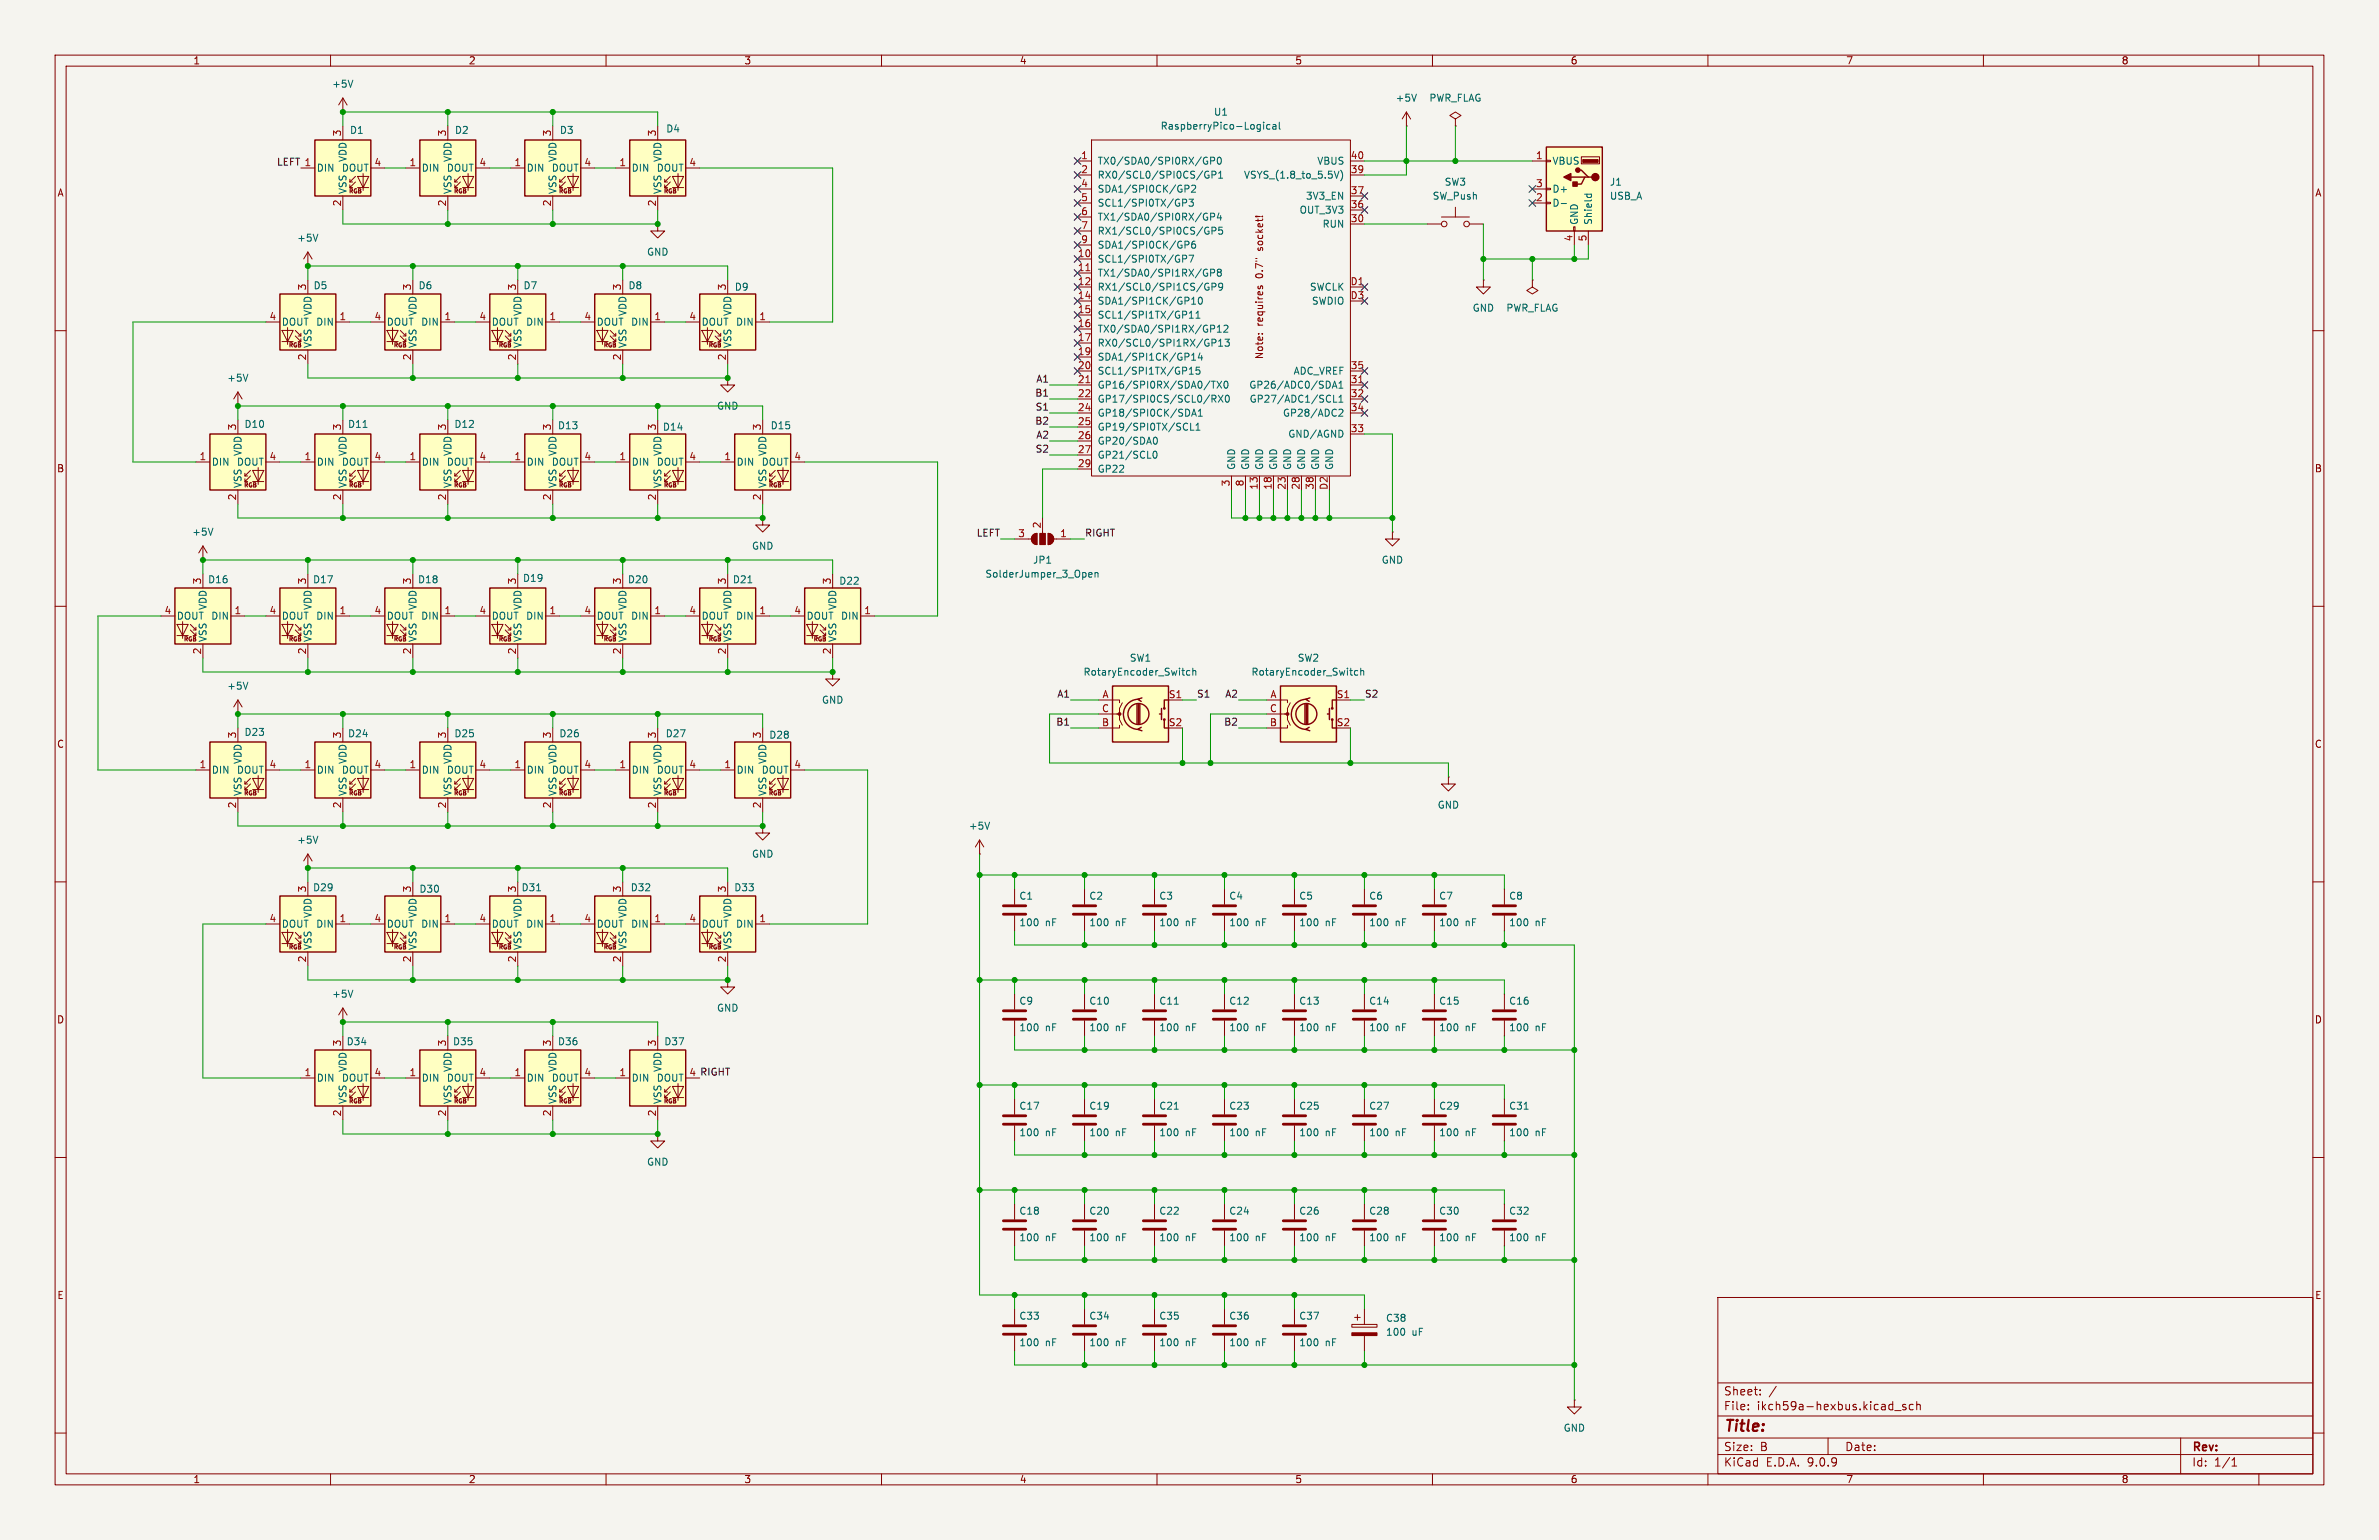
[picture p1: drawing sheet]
<svg xmlns="http://www.w3.org/2000/svg" width="432mm" height="279mm" viewBox="0 0 432 279" stroke-linecap="round" stroke-linejoin="round" font-family="sans-serif">
<defs><g id="words">
<text font-size="2.8" fill="#840000" x="312.8" y="260.3">Title:</text>
<g font-size="2.1" fill="#840000">
<text x="312.8" y="256.1">File:</text>
<text x="312.8" y="253.4">Sheet:</text>
<text x="318.9" y="256.1">ikch59a-hexbus.kicad_sch</text>
<text x="312.8" y="263.5">Size:</text>
<text x="319.5" y="263.5">B</text>
<text x="334.8" y="263.5">Date:</text>
<text x="397.8" y="263.7">Rev:</text>
<text x="312.8" y="266.3">KiCad</text>
<text x="320.5" y="266.3">E.D.A.</text>
<text x="328.1" y="266.3">9.0.9</text>
<text x="397.8" y="266.3">Id:</text>
<text x="401.9" y="266.3">1/1</text>
</g>
<g font-size="1.8" fill="#840000">
<text x="35" y="11.9">1</text>
<text x="85" y="11.9">2</text>
<text x="135" y="11.9">3</text>
<text x="185" y="11.9">4</text>
<text x="235" y="11.9">5</text>
<text x="285" y="11.9">6</text>
<text x="335" y="11.9">7</text>
<text x="385" y="11.9">8</text>
<text x="10.3" y="35.9">A</text>
<text x="420.1" y="35.9">A</text>
<text x="229.5" y="45.2" transform="rotate(-90 229.5 45.2)">socket!</text>
<text x="229.5" y="50.3" transform="rotate(-90 229.5 50.3)">0.7&quot;</text>
<text x="229.5" y="59.2" transform="rotate(-90 229.5 59.2)">requires</text>
<text x="229.5" y="65.3" transform="rotate(-90 229.5 65.3)">Note:</text>
<text x="10.3" y="85.9">B</text>
<text x="420.1" y="85.9">B</text>
<text x="10.3" y="135.9">C</text>
<text x="420.1" y="135.9">C</text>
<text x="10.3" y="185.9">D</text>
<text x="420.1" y="185.9">D</text>
<text x="10.3" y="235.9">E</text>
<text x="420.1" y="235.9">E</text>
<text x="35" y="269.3">1</text>
<text x="85" y="269.3">2</text>
<text x="135" y="269.3">3</text>
<text x="185" y="269.3">4</text>
<text x="235" y="269.3">5</text>
<text x="285" y="269.3">6</text>
<text x="335" y="269.3">7</text>
<text x="385" y="269.3">8</text>
</g>
<g font-size="1.8" fill="#006464">
<text x="60.2" y="16.1">+5V</text>
<text x="210.6" y="23.7">RaspberryPico-Logical</text>
<text x="220.2" y="21.2">U1</text>
<text x="253.2" y="18.6">+5V</text>
<text x="259.3" y="18.6">PWR_FLAG</text>
<text x="63.1" y="29.5" transform="rotate(-90 63.1 29.5)">VDD</text>
<text x="63.4" y="24.5">D1</text>
<text x="82.1" y="29.5" transform="rotate(-90 82.1 29.5)">VDD</text>
<text x="82.5" y="24.5">D2</text>
<text x="101.2" y="29.5" transform="rotate(-90 101.2 29.5)">VDD</text>
<text x="101.5" y="24.5">D3</text>
<text x="120.2" y="29.5" transform="rotate(-90 120.2 29.5)">VDD</text>
<text x="120.8" y="24.2">D4</text>
<text x="57.4" y="31.3">DIN</text>
<text x="62" y="31.3">DOUT</text>
<text x="63.1" y="35.3" transform="rotate(-90 63.1 35.3)">VSS</text>
<text x="76.5" y="31.3">DIN</text>
<text x="81" y="31.3">DOUT</text>
<text x="82.1" y="35.3" transform="rotate(-90 82.1 35.3)">VSS</text>
<text x="95.5" y="31.3">DIN</text>
<text x="100.1" y="31.3">DOUT</text>
<text x="101.2" y="35.3" transform="rotate(-90 101.2 35.3)">VSS</text>
<text x="114.6" y="31.3">DIN</text>
<text x="119.1" y="31.3">DOUT</text>
<text x="120.2" y="35.3" transform="rotate(-90 120.2 35.3)">VSS</text>
<text x="199.1" y="30.1">TX0/SDA0/SPI0RX/GP0</text>
<text x="199.1" y="32.6">RX0/SCL0/SPI0CS/GP1</text>
<text x="199.1" y="35.2">SDA1/SPI0CK/GP2</text>
<text x="225.7" y="32.6">VSYS_(1.8_to_5.5V)</text>
<text x="239" y="30.1">VBUS</text>
<text x="262.1" y="33.9">SW3</text>
<text x="281.7" y="30.1">VBUS</text>
<text x="281.7" y="35.2">D+</text>
<text x="292.1" y="33.9">J1</text>
<text x="199.1" y="37.7">SCL1/SPI0TX/GP3</text>
<text x="199.1" y="40.2">TX1/SDA0/SPI0RX/GP4</text>
<text x="235.8" y="39">OUT_3V3</text>
<text x="236.9" y="36.4">3V3_EN</text>
<text x="240" y="41.5">RUN</text>
<text x="259.9" y="36.4">SW_Push</text>
<text x="281.7" y="37.7">D-</text>
<text x="286.6" y="40.9" transform="rotate(-90 286.6 40.9)">GND</text>
<text x="289.2" y="40.9" transform="rotate(-90 289.2 40.9)">Shield</text>
<text x="292.1" y="36.4">USB_A</text>
<text x="53.8" y="44">+5V</text>
<text x="117.3" y="46.6">GND</text>
<text x="199.1" y="42.8">RX1/SCL0/SPI0CS/GP5</text>
<text x="199.1" y="45.3">SDA1/SPI0CK/GP6</text>
<text x="199.1" y="47.9">SCL1/SPI0TX/GP7</text>
<text x="56.8" y="52.7">D5</text>
<text x="75.9" y="52.7">D6</text>
<text x="94.9" y="52.7">D7</text>
<text x="114" y="52.7">D8</text>
<text x="133.3" y="52.9">D9</text>
<text x="199.1" y="50.4">TX1/SDA0/SPI1RX/GP8</text>
<text x="199.1" y="52.9">RX1/SCL0/SPI1CS/GP9</text>
<text x="237.7" y="52.9">SWCLK</text>
<text x="51.1" y="59.3">DOUT DIN</text>
<text x="56.7" y="57.4" transform="rotate(-90 56.7 57.4)">VDD</text>
<text x="70.1" y="59.3">DOUT DIN</text>
<text x="75.8" y="57.4" transform="rotate(-90 75.8 57.4)">VDD</text>
<text x="89.2" y="59.3">DOUT DIN</text>
<text x="94.8" y="57.4" transform="rotate(-90 94.8 57.4)">VDD</text>
<text x="108.2" y="59.3">DOUT DIN</text>
<text x="113.9" y="57.4" transform="rotate(-90 113.9 57.4)">VDD</text>
<text x="127.3" y="59.3">DOUT DIN</text>
<text x="132.9" y="57.4" transform="rotate(-90 132.9 57.4)">VDD</text>
<text x="199.1" y="55.5">SDA1/SPI1CK/GP10</text>
<text x="199.1" y="58">SCL1/SPI1TX/GP11</text>
<text x="238" y="55.5">SWDIO</text>
<text x="267.2" y="56.7">GND</text>
<text x="273.3" y="56.7">PWR_FLAG</text>
<text x="56.7" y="63.2" transform="rotate(-90 56.7 63.2)">VSS</text>
<text x="75.8" y="63.2" transform="rotate(-90 75.8 63.2)">VSS</text>
<text x="94.8" y="63.2" transform="rotate(-90 94.8 63.2)">VSS</text>
<text x="113.9" y="63.2" transform="rotate(-90 113.9 63.2)">VSS</text>
<text x="132.9" y="63.2" transform="rotate(-90 132.9 63.2)">VSS</text>
<text x="199.1" y="60.6">TX0/SDA0/SPI1RX/GP12</text>
<text x="199.1" y="63.1">RX0/SCL0/SPI1RX/GP13</text>
<text x="199.1" y="65.6">SDA1/SPI1CK/GP14</text>
<text x="41.1" y="69.4">+5V</text>
<text x="199.1" y="68.2">SCL1/SPI1TX/GP15</text>
<text x="199.1" y="70.7">GP16/SPI0RX/SDA0/TX0</text>
<text x="226.7" y="70.7">GP26/ADC0/SDA1</text>
<text x="234.7" y="68.2">ADC_VREF</text>
<text x="44.3" y="77.8">D10</text>
<text x="63.1" y="77.8">D11</text>
<text x="82.4" y="77.8">D12</text>
<text x="130" y="74.5">GND</text>
<text x="199.1" y="73.3">GP17/SPI0CS/SCL0/RX0</text>
<text x="199.1" y="75.8">GP18/SPI0CK/SDA1</text>
<text x="226.7" y="73.3">GP27/ADC1/SCL1</text>
<text x="232.8" y="75.8">GP28/ADC2</text>
<text x="44" y="82.8" transform="rotate(-90 44 82.8)">VDD</text>
<text x="63.1" y="82.8" transform="rotate(-90 63.1 82.8)">VDD</text>
<text x="82.1" y="82.8" transform="rotate(-90 82.1 82.8)">VDD</text>
<text x="101.2" y="78.1">D13</text>
<text x="101.2" y="82.8" transform="rotate(-90 101.2 82.8)">VDD</text>
<text x="120.2" y="78.3">D14</text>
<text x="120.2" y="82.8" transform="rotate(-90 120.2 82.8)">VDD</text>
<text x="139.3" y="82.8" transform="rotate(-90 139.3 82.8)">VDD</text>
<text x="139.8" y="78.1">D15</text>
<text x="199.1" y="78.3">GP19/SPI0TX/SCL1</text>
<text x="199.1" y="80.9">GP20/SDA0</text>
<text x="199.1" y="83.4">GP21/SCL0</text>
<text x="233.7" y="79.6">GND/AGND</text>
<text x="38.4" y="84.7">DIN</text>
<text x="42.9" y="84.7">DOUT</text>
<text x="44" y="88.6" transform="rotate(-90 44 88.6)">VSS</text>
<text x="57.4" y="84.7">DIN</text>
<text x="62" y="84.7">DOUT</text>
<text x="63.1" y="88.6" transform="rotate(-90 63.1 88.6)">VSS</text>
<text x="76.5" y="84.7">DIN</text>
<text x="81" y="84.7">DOUT</text>
<text x="82.1" y="88.6" transform="rotate(-90 82.1 88.6)">VSS</text>
<text x="95.5" y="84.7">DIN</text>
<text x="100.1" y="84.7">DOUT</text>
<text x="101.2" y="88.6" transform="rotate(-90 101.2 88.6)">VSS</text>
<text x="114.6" y="84.7">DIN</text>
<text x="119.1" y="84.7">DOUT</text>
<text x="120.2" y="88.6" transform="rotate(-90 120.2 88.6)">VSS</text>
<text x="133.6" y="84.7">DIN</text>
<text x="138.2" y="84.7">DOUT</text>
<text x="139.3" y="88.6" transform="rotate(-90 139.3 88.6)">VSS</text>
<text x="199.1" y="86">GP22</text>
<text x="224.4" y="85.3" transform="rotate(-90 224.4 85.3)">GND</text>
<text x="226.9" y="85.3" transform="rotate(-90 226.9 85.3)">GND</text>
<text x="229.5" y="85.3" transform="rotate(-90 229.5 85.3)">GND</text>
<text x="232" y="85.3" transform="rotate(-90 232 85.3)">GND</text>
<text x="234.5" y="85.3" transform="rotate(-90 234.5 85.3)">GND</text>
<text x="237.1" y="85.3" transform="rotate(-90 237.1 85.3)">GND</text>
<text x="239.6" y="85.3" transform="rotate(-90 239.6 85.3)">GND</text>
<text x="242.2" y="85.3" transform="rotate(-90 242.2 85.3)">GND</text>
<text x="34.8" y="97.4">+5V</text>
<text x="136.4" y="99.9">GND</text>
<text x="37.7" y="106">D16</text>
<text x="56.7" y="106">D17</text>
<text x="75.8" y="106">D18</text>
<text x="94.8" y="105.8">D19</text>
<text x="113.9" y="106">D20</text>
<text x="132.9" y="106">D21</text>
<text x="152.2" y="106.3">D22</text>
<text x="178.8" y="105">SolderJumper_3_Open</text>
<text x="187.4" y="102.5">JP1</text>
<text x="250.7" y="102.5">GND</text>
<text x="32" y="112.6">DOUT DIN</text>
<text x="37.7" y="110.8" transform="rotate(-90 37.7 110.8)">VDD</text>
<text x="51.1" y="112.6">DOUT DIN</text>
<text x="56.7" y="110.8" transform="rotate(-90 56.7 110.8)">VDD</text>
<text x="70.1" y="112.6">DOUT DIN</text>
<text x="75.8" y="110.8" transform="rotate(-90 75.8 110.8)">VDD</text>
<text x="89.2" y="112.6">DOUT DIN</text>
<text x="94.8" y="110.8" transform="rotate(-90 94.8 110.8)">VDD</text>
<text x="108.2" y="112.6">DOUT DIN</text>
<text x="113.9" y="110.8" transform="rotate(-90 113.9 110.8)">VDD</text>
<text x="127.3" y="112.6">DOUT DIN</text>
<text x="132.9" y="110.8" transform="rotate(-90 132.9 110.8)">VDD</text>
<text x="146.3" y="112.6">DOUT DIN</text>
<text x="152" y="110.8" transform="rotate(-90 152 110.8)">VDD</text>
<text x="37.7" y="116.6" transform="rotate(-90 37.7 116.6)">VSS</text>
<text x="56.7" y="116.6" transform="rotate(-90 56.7 116.6)">VSS</text>
<text x="75.8" y="116.6" transform="rotate(-90 75.8 116.6)">VSS</text>
<text x="94.8" y="116.6" transform="rotate(-90 94.8 116.6)">VSS</text>
<text x="113.9" y="116.6" transform="rotate(-90 113.9 116.6)">VSS</text>
<text x="132.9" y="116.6" transform="rotate(-90 132.9 116.6)">VSS</text>
<text x="152" y="116.6" transform="rotate(-90 152 116.6)">VSS</text>
<text x="41.1" y="125.3">+5V</text>
<text x="196.6" y="122.8">RotaryEncoder_Switch</text>
<text x="205" y="120.2">SW1</text>
<text x="227" y="122.8">RotaryEncoder_Switch</text>
<text x="235.5" y="120.2">SW2</text>
<text x="149.1" y="127.9">GND</text>
<text x="44.3" y="133.7">D23</text>
<text x="63.1" y="134">D24</text>
<text x="82.4" y="134">D25</text>
<text x="101.4" y="134">D26</text>
<text x="120.7" y="134">D27</text>
<text x="139.5" y="134.2">D28</text>
<text x="38.4" y="140.6">DIN</text>
<text x="42.9" y="140.6">DOUT</text>
<text x="44" y="138.7" transform="rotate(-90 44 138.7)">VDD</text>
<text x="57.4" y="140.6">DIN</text>
<text x="62" y="140.6">DOUT</text>
<text x="63.1" y="138.7" transform="rotate(-90 63.1 138.7)">VDD</text>
<text x="76.5" y="140.6">DIN</text>
<text x="81" y="140.6">DOUT</text>
<text x="82.1" y="138.7" transform="rotate(-90 82.1 138.7)">VDD</text>
<text x="95.5" y="140.6">DIN</text>
<text x="100.1" y="140.6">DOUT</text>
<text x="101.2" y="138.7" transform="rotate(-90 101.2 138.7)">VDD</text>
<text x="114.6" y="140.6">DIN</text>
<text x="119.1" y="140.6">DOUT</text>
<text x="120.2" y="138.7" transform="rotate(-90 120.2 138.7)">VDD</text>
<text x="133.6" y="140.6">DIN</text>
<text x="138.2" y="140.6">DOUT</text>
<text x="139.3" y="138.7" transform="rotate(-90 139.3 138.7)">VDD</text>
<text x="44" y="144.5" transform="rotate(-90 44 144.5)">VSS</text>
<text x="63.1" y="144.5" transform="rotate(-90 63.1 144.5)">VSS</text>
<text x="82.1" y="144.5" transform="rotate(-90 82.1 144.5)">VSS</text>
<text x="101.2" y="144.5" transform="rotate(-90 101.2 144.5)">VSS</text>
<text x="120.2" y="144.5" transform="rotate(-90 120.2 144.5)">VSS</text>
<text x="139.3" y="144.5" transform="rotate(-90 139.3 144.5)">VSS</text>
<text x="260.9" y="146.9">GND</text>
<text x="53.8" y="153.3">+5V</text>
<text x="136.4" y="155.8">GND</text>
<text x="175.8" y="150.7">+5V</text>
<text x="56.7" y="161.9">D29</text>
<text x="94.6" y="161.9">D31</text>
<text x="114.4" y="161.9">D32</text>
<text x="133.2" y="161.9">D33</text>
<text x="56.7" y="166.6" transform="rotate(-90 56.7 166.6)">VDD</text>
<text x="75.8" y="166.6" transform="rotate(-90 75.8 166.6)">VDD</text>
<text x="76" y="162.2">D30</text>
<text x="94.8" y="166.6" transform="rotate(-90 94.8 166.6)">VDD</text>
<text x="113.9" y="166.6" transform="rotate(-90 113.9 166.6)">VDD</text>
<text x="132.9" y="166.6" transform="rotate(-90 132.9 166.6)">VDD</text>
<text x="184.9" y="163.4">C1</text>
<text x="197.6" y="163.4">C2</text>
<text x="210.3" y="163.4">C3</text>
<text x="223" y="163.4">C4</text>
<text x="235.7" y="163.4">C5</text>
<text x="248.4" y="163.4">C6</text>
<text x="261.1" y="163.4">C7</text>
<text x="273.8" y="163.4">C8</text>
<text x="51.1" y="168.5">DOUT DIN</text>
<text x="56.7" y="172.5" transform="rotate(-90 56.7 172.5)">VSS</text>
<text x="70.1" y="168.5">DOUT DIN</text>
<text x="75.8" y="172.5" transform="rotate(-90 75.8 172.5)">VSS</text>
<text x="89.2" y="168.5">DOUT DIN</text>
<text x="94.8" y="172.5" transform="rotate(-90 94.8 172.5)">VSS</text>
<text x="108.2" y="168.5">DOUT DIN</text>
<text x="113.9" y="172.5" transform="rotate(-90 113.9 172.5)">VSS</text>
<text x="127.3" y="168.5">DOUT DIN</text>
<text x="132.9" y="172.5" transform="rotate(-90 132.9 172.5)">VSS</text>
<text x="184.9" y="168.2">100</text>
<text x="189.7" y="168.2">nF</text>
<text x="197.6" y="168.2">100</text>
<text x="202.4" y="168.2">nF</text>
<text x="210.3" y="168.2">100</text>
<text x="215.1" y="168.2">nF</text>
<text x="223" y="168.2">100</text>
<text x="227.8" y="168.2">nF</text>
<text x="235.7" y="168.2">100</text>
<text x="240.5" y="168.2">nF</text>
<text x="248.4" y="168.2">100</text>
<text x="253.2" y="168.2">nF</text>
<text x="261.1" y="168.2">100</text>
<text x="265.9" y="168.2">nF</text>
<text x="273.8" y="168.2">100</text>
<text x="278.6" y="168.2">nF</text>
<text x="60.2" y="181.2">+5V</text>
<text x="130" y="183.7">GND</text>
<text x="184.9" y="182.5">C9</text>
<text x="197.6" y="182.5">C10</text>
<text x="210.3" y="182.5">C11</text>
<text x="223" y="182.5">C12</text>
<text x="235.7" y="182.5">C13</text>
<text x="248.4" y="182.5">C14</text>
<text x="261.1" y="182.5">C15</text>
<text x="273.8" y="182.5">C16</text>
<text x="62.8" y="189.8">D34</text>
<text x="82.1" y="189.8">D35</text>
<text x="101.2" y="189.8">D36</text>
<text x="120.5" y="189.8">D37</text>
<text x="184.9" y="187.3">100</text>
<text x="189.7" y="187.3">nF</text>
<text x="197.6" y="187.3">100</text>
<text x="202.4" y="187.3">nF</text>
<text x="210.3" y="187.3">100</text>
<text x="215.1" y="187.3">nF</text>
<text x="223" y="187.3">100</text>
<text x="227.8" y="187.3">nF</text>
<text x="235.7" y="187.3">100</text>
<text x="240.5" y="187.3">nF</text>
<text x="248.4" y="187.3">100</text>
<text x="253.2" y="187.3">nF</text>
<text x="261.1" y="187.3">100</text>
<text x="265.9" y="187.3">nF</text>
<text x="273.8" y="187.3">100</text>
<text x="278.6" y="187.3">nF</text>
<text x="57.4" y="196.4">DIN</text>
<text x="62" y="196.4">DOUT</text>
<text x="63.1" y="194.6" transform="rotate(-90 63.1 194.6)">VDD</text>
<text x="76.5" y="196.4">DIN</text>
<text x="81" y="196.4">DOUT</text>
<text x="82.1" y="194.6" transform="rotate(-90 82.1 194.6)">VDD</text>
<text x="95.5" y="196.4">DIN</text>
<text x="100.1" y="196.4">DOUT</text>
<text x="101.2" y="194.6" transform="rotate(-90 101.2 194.6)">VDD</text>
<text x="114.6" y="196.4">DIN</text>
<text x="119.1" y="196.4">DOUT</text>
<text x="120.2" y="194.6" transform="rotate(-90 120.2 194.6)">VDD</text>
<text x="63.1" y="200.4" transform="rotate(-90 63.1 200.4)">VSS</text>
<text x="82.1" y="200.4" transform="rotate(-90 82.1 200.4)">VSS</text>
<text x="101.2" y="200.4" transform="rotate(-90 101.2 200.4)">VSS</text>
<text x="120.2" y="200.4" transform="rotate(-90 120.2 200.4)">VSS</text>
<text x="184.9" y="201.5">C17</text>
<text x="197.6" y="201.5">C19</text>
<text x="210.3" y="201.5">C21</text>
<text x="223" y="201.5">C23</text>
<text x="235.7" y="201.5">C25</text>
<text x="248.4" y="201.5">C27</text>
<text x="261.1" y="201.5">C29</text>
<text x="273.8" y="201.5">C31</text>
<text x="184.9" y="206.3">100</text>
<text x="189.7" y="206.3">nF</text>
<text x="197.6" y="206.3">100</text>
<text x="202.4" y="206.3">nF</text>
<text x="210.3" y="206.3">100</text>
<text x="215.1" y="206.3">nF</text>
<text x="223" y="206.3">100</text>
<text x="227.8" y="206.3">nF</text>
<text x="235.7" y="206.3">100</text>
<text x="240.5" y="206.3">nF</text>
<text x="248.4" y="206.3">100</text>
<text x="253.2" y="206.3">nF</text>
<text x="261.1" y="206.3">100</text>
<text x="265.9" y="206.3">nF</text>
<text x="273.8" y="206.3">100</text>
<text x="278.6" y="206.3">nF</text>
<text x="117.3" y="211.7">GND</text>
<text x="184.9" y="220.6">C18</text>
<text x="197.6" y="220.6">C20</text>
<text x="210.3" y="220.6">C22</text>
<text x="223" y="220.6">C24</text>
<text x="235.7" y="220.6">C26</text>
<text x="248.4" y="220.6">C28</text>
<text x="261.1" y="220.6">C30</text>
<text x="273.8" y="220.6">C32</text>
<text x="184.9" y="225.4">100</text>
<text x="189.7" y="225.4">nF</text>
<text x="197.6" y="225.4">100</text>
<text x="202.4" y="225.4">nF</text>
<text x="210.3" y="225.4">100</text>
<text x="215.1" y="225.4">nF</text>
<text x="223" y="225.4">100</text>
<text x="227.8" y="225.4">nF</text>
<text x="235.7" y="225.4">100</text>
<text x="240.5" y="225.4">nF</text>
<text x="248.4" y="225.4">100</text>
<text x="253.2" y="225.4">nF</text>
<text x="261.1" y="225.4">100</text>
<text x="265.9" y="225.4">nF</text>
<text x="273.8" y="225.4">100</text>
<text x="278.6" y="225.4">nF</text>
<text x="184.9" y="239.6">C33</text>
<text x="197.6" y="239.6">C34</text>
<text x="210.3" y="239.6">C35</text>
<text x="223" y="239.6">C36</text>
<text x="235.7" y="239.6">C37</text>
<text x="184.9" y="244.4">100</text>
<text x="189.7" y="244.4">nF</text>
<text x="197.6" y="244.4">100</text>
<text x="202.4" y="244.4">nF</text>
<text x="210.3" y="244.4">100</text>
<text x="215.1" y="244.4">nF</text>
<text x="223" y="244.4">100</text>
<text x="227.8" y="244.4">nF</text>
<text x="235.7" y="244.4">100</text>
<text x="240.5" y="244.4">nF</text>
<text x="251.5" y="242.5">100</text>
<text x="251.5" y="240">C38</text>
<text x="256.3" y="242.5">uF</text>
<text x="283.7" y="259.9">GND</text>
</g>
<g font-size="1.8" fill="#a90000">
<text x="62" y="24.8" transform="rotate(-90 62 24.8)">3</text>
<text x="81" y="24.8" transform="rotate(-90 81 24.8)">3</text>
<text x="100.1" y="24.8" transform="rotate(-90 100.1 24.8)">3</text>
<text x="119.1" y="24.8" transform="rotate(-90 119.1 24.8)">3</text>
<text x="196.1" y="29">1</text>
<text x="245.1" y="29">40</text>
<text x="278.7" y="29">1</text>
<text x="67.9" y="30.2">4</text>
<text x="74.2" y="30.2">1</text>
<text x="86.9" y="30.2">4</text>
<text x="93.3" y="30.2">1</text>
<text x="106" y="30.2">4</text>
<text x="112.3" y="30.2">1</text>
<text x="125" y="30.2">4</text>
<text x="196.1" y="31.5">2</text>
<text x="196.1" y="34">4</text>
<text x="245.1" y="31.5">39</text>
<text x="245.1" y="35.3">37</text>
<text x="278.7" y="34">3</text>
<text x="62" y="37.5" transform="rotate(-90 62 37.5)">2</text>
<text x="81" y="37.5" transform="rotate(-90 81 37.5)">2</text>
<text x="100.1" y="37.5" transform="rotate(-90 100.1 37.5)">2</text>
<text x="119.1" y="37.5" transform="rotate(-90 119.1 37.5)">2</text>
<text x="196.1" y="36.6">5</text>
<text x="196.1" y="39.1">6</text>
<text x="196.1" y="41.7">7</text>
<text x="245.1" y="37.8">36</text>
<text x="245.1" y="40.4">30</text>
<text x="278.7" y="36.6">2</text>
<text x="195.5" y="46.7">10</text>
<text x="196.1" y="44.2">9</text>
<text x="285.5" y="43.9" transform="rotate(-90 285.5 43.9)">4</text>
<text x="288" y="43.9" transform="rotate(-90 288 43.9)">5</text>
<text x="55.6" y="52.8" transform="rotate(-90 55.6 52.8)">3</text>
<text x="74.7" y="52.8" transform="rotate(-90 74.7 52.8)">3</text>
<text x="93.7" y="52.8" transform="rotate(-90 93.7 52.8)">3</text>
<text x="112.8" y="52.8" transform="rotate(-90 112.8 52.8)">3</text>
<text x="131.8" y="52.8" transform="rotate(-90 131.8 52.8)">3</text>
<text x="195.5" y="49.3">11</text>
<text x="195.5" y="51.8">12</text>
<text x="245" y="51.8">D1</text>
<text x="48.8" y="58.2">4</text>
<text x="61.5" y="58.2">1</text>
<text x="67.9" y="58.2">4</text>
<text x="80.6" y="58.2">1</text>
<text x="86.9" y="58.2">4</text>
<text x="99.6" y="58.2">1</text>
<text x="106" y="58.2">4</text>
<text x="118.7" y="58.2">1</text>
<text x="125" y="58.2">4</text>
<text x="137.7" y="58.2">1</text>
<text x="195.5" y="54.4">14</text>
<text x="195.5" y="56.9">15</text>
<text x="195.5" y="59.4">16</text>
<text x="245" y="54.4">D3</text>
<text x="55.6" y="65.5" transform="rotate(-90 55.6 65.5)">2</text>
<text x="74.7" y="65.5" transform="rotate(-90 74.7 65.5)">2</text>
<text x="93.7" y="65.5" transform="rotate(-90 93.7 65.5)">2</text>
<text x="112.8" y="65.5" transform="rotate(-90 112.8 65.5)">2</text>
<text x="131.8" y="65.5" transform="rotate(-90 131.8 65.5)">2</text>
<text x="195.5" y="62">17</text>
<text x="195.5" y="64.5">19</text>
<text x="195.5" y="67.1">20</text>
<text x="195.5" y="69.6">21</text>
<text x="245.1" y="67.1">35</text>
<text x="245.1" y="69.6">31</text>
<text x="195.5" y="72.1">22</text>
<text x="195.5" y="74.7">24</text>
<text x="195.5" y="77.2">25</text>
<text x="245.1" y="72.1">32</text>
<text x="245.1" y="74.7">34</text>
<text x="36.1" y="83.6">1</text>
<text x="42.9" y="78.2" transform="rotate(-90 42.9 78.2)">3</text>
<text x="48.8" y="83.6">4</text>
<text x="55.2" y="83.6">1</text>
<text x="62" y="78.2" transform="rotate(-90 62 78.2)">3</text>
<text x="67.9" y="83.6">4</text>
<text x="74.2" y="83.6">1</text>
<text x="81" y="78.2" transform="rotate(-90 81 78.2)">3</text>
<text x="86.9" y="83.6">4</text>
<text x="93.3" y="83.6">1</text>
<text x="100.1" y="78.2" transform="rotate(-90 100.1 78.2)">3</text>
<text x="106" y="83.6">4</text>
<text x="112.3" y="83.6">1</text>
<text x="119.1" y="78.2" transform="rotate(-90 119.1 78.2)">3</text>
<text x="125" y="83.6">4</text>
<text x="131.4" y="83.6">1</text>
<text x="138.2" y="78.2" transform="rotate(-90 138.2 78.2)">3</text>
<text x="144.1" y="83.6">4</text>
<text x="195.5" y="79.8">26</text>
<text x="195.5" y="82.3">27</text>
<text x="245.1" y="78.5">33</text>
<text x="195.5" y="84.8">29</text>
<text x="223.3" y="88.3" transform="rotate(-90 223.3 88.3)">3</text>
<text x="225.8" y="88.3" transform="rotate(-90 225.8 88.3)">8</text>
<text x="228.3" y="88.9" transform="rotate(-90 228.3 88.9)">13</text>
<text x="230.9" y="88.9" transform="rotate(-90 230.9 88.9)">18</text>
<text x="233.4" y="88.9" transform="rotate(-90 233.4 88.9)">23</text>
<text x="236" y="88.9" transform="rotate(-90 236 88.9)">28</text>
<text x="238.5" y="88.9" transform="rotate(-90 238.5 88.9)">38</text>
<text x="241" y="89" transform="rotate(-90 241 89)">D2</text>
<text x="42.9" y="90.9" transform="rotate(-90 42.9 90.9)">2</text>
<text x="62" y="90.9" transform="rotate(-90 62 90.9)">2</text>
<text x="81" y="90.9" transform="rotate(-90 81 90.9)">2</text>
<text x="100.1" y="90.9" transform="rotate(-90 100.1 90.9)">2</text>
<text x="119.1" y="90.9" transform="rotate(-90 119.1 90.9)">2</text>
<text x="138.2" y="90.9" transform="rotate(-90 138.2 90.9)">2</text>
<text x="189" y="96" transform="rotate(-90 189 96)">2</text>
<text x="184.7" y="97.5">3</text>
<text x="192.3" y="97.5">1</text>
<text x="36.6" y="106.1" transform="rotate(-90 36.6 106.1)">3</text>
<text x="55.6" y="106.1" transform="rotate(-90 55.6 106.1)">3</text>
<text x="74.7" y="106.1" transform="rotate(-90 74.7 106.1)">3</text>
<text x="93.7" y="106.1" transform="rotate(-90 93.7 106.1)">3</text>
<text x="112.8" y="106.1" transform="rotate(-90 112.8 106.1)">3</text>
<text x="131.8" y="106.1" transform="rotate(-90 131.8 106.1)">3</text>
<text x="150.9" y="106.1" transform="rotate(-90 150.9 106.1)">3</text>
<text x="29.8" y="111.5">4</text>
<text x="42.5" y="111.5">1</text>
<text x="48.8" y="111.5">4</text>
<text x="61.5" y="111.5">1</text>
<text x="67.9" y="111.5">4</text>
<text x="80.6" y="111.5">1</text>
<text x="86.9" y="111.5">4</text>
<text x="99.6" y="111.5">1</text>
<text x="106" y="111.5">4</text>
<text x="118.7" y="111.5">1</text>
<text x="125" y="111.5">4</text>
<text x="137.7" y="111.5">1</text>
<text x="144.1" y="111.5">4</text>
<text x="156.8" y="111.5">1</text>
<text x="36.6" y="118.8" transform="rotate(-90 36.6 118.8)">2</text>
<text x="55.6" y="118.8" transform="rotate(-90 55.6 118.8)">2</text>
<text x="74.7" y="118.8" transform="rotate(-90 74.7 118.8)">2</text>
<text x="93.7" y="118.8" transform="rotate(-90 93.7 118.8)">2</text>
<text x="112.8" y="118.8" transform="rotate(-90 112.8 118.8)">2</text>
<text x="131.8" y="118.8" transform="rotate(-90 131.8 118.8)">2</text>
<text x="150.9" y="118.8" transform="rotate(-90 150.9 118.8)">2</text>
<text x="199.9" y="129.3">C</text>
<text x="199.9" y="131.8">B</text>
<text x="200" y="126.7">A</text>
<text x="212" y="126.7">S1</text>
<text x="212" y="131.8">S2</text>
<text x="230.4" y="129.3">C</text>
<text x="230.4" y="131.8">B</text>
<text x="230.5" y="126.7">A</text>
<text x="242.5" y="126.7">S1</text>
<text x="242.5" y="131.8">S2</text>
<text x="42.9" y="134.1" transform="rotate(-90 42.9 134.1)">3</text>
<text x="62" y="134.1" transform="rotate(-90 62 134.1)">3</text>
<text x="81" y="134.1" transform="rotate(-90 81 134.1)">3</text>
<text x="100.1" y="134.1" transform="rotate(-90 100.1 134.1)">3</text>
<text x="119.1" y="134.1" transform="rotate(-90 119.1 134.1)">3</text>
<text x="138.2" y="134.1" transform="rotate(-90 138.2 134.1)">3</text>
<text x="36.1" y="139.4">1</text>
<text x="48.8" y="139.4">4</text>
<text x="55.2" y="139.4">1</text>
<text x="67.9" y="139.4">4</text>
<text x="74.2" y="139.4">1</text>
<text x="86.9" y="139.4">4</text>
<text x="93.3" y="139.4">1</text>
<text x="106" y="139.4">4</text>
<text x="112.3" y="139.4">1</text>
<text x="125" y="139.4">4</text>
<text x="131.4" y="139.4">1</text>
<text x="144.1" y="139.4">4</text>
<text x="42.9" y="146.8" transform="rotate(-90 42.9 146.8)">2</text>
<text x="62" y="146.8" transform="rotate(-90 62 146.8)">2</text>
<text x="81" y="146.8" transform="rotate(-90 81 146.8)">2</text>
<text x="100.1" y="146.8" transform="rotate(-90 100.1 146.8)">2</text>
<text x="119.1" y="146.8" transform="rotate(-90 119.1 146.8)">2</text>
<text x="138.2" y="146.8" transform="rotate(-90 138.2 146.8)">2</text>
<text x="55.6" y="162" transform="rotate(-90 55.6 162)">3</text>
<text x="74.7" y="162" transform="rotate(-90 74.7 162)">3</text>
<text x="93.7" y="162" transform="rotate(-90 93.7 162)">3</text>
<text x="112.8" y="162" transform="rotate(-90 112.8 162)">3</text>
<text x="131.8" y="162" transform="rotate(-90 131.8 162)">3</text>
<text x="48.8" y="167.4">4</text>
<text x="61.5" y="167.4">1</text>
<text x="67.9" y="167.4">4</text>
<text x="80.6" y="167.4">1</text>
<text x="86.9" y="167.4">4</text>
<text x="99.6" y="167.4">1</text>
<text x="106" y="167.4">4</text>
<text x="118.7" y="167.4">1</text>
<text x="125" y="167.4">4</text>
<text x="137.7" y="167.4">1</text>
<text x="55.6" y="174.7" transform="rotate(-90 55.6 174.7)">2</text>
<text x="74.7" y="174.7" transform="rotate(-90 74.7 174.7)">2</text>
<text x="93.7" y="174.7" transform="rotate(-90 93.7 174.7)">2</text>
<text x="112.8" y="174.7" transform="rotate(-90 112.8 174.7)">2</text>
<text x="131.8" y="174.7" transform="rotate(-90 131.8 174.7)">2</text>
<text x="62" y="189.9" transform="rotate(-90 62 189.9)">3</text>
<text x="81" y="189.9" transform="rotate(-90 81 189.9)">3</text>
<text x="100.1" y="189.9" transform="rotate(-90 100.1 189.9)">3</text>
<text x="119.1" y="189.9" transform="rotate(-90 119.1 189.9)">3</text>
<text x="55.2" y="195.3">1</text>
<text x="67.9" y="195.3">4</text>
<text x="74.2" y="195.3">1</text>
<text x="86.9" y="195.3">4</text>
<text x="93.3" y="195.3">1</text>
<text x="106" y="195.3">4</text>
<text x="112.3" y="195.3">1</text>
<text x="62" y="202.6" transform="rotate(-90 62 202.6)">2</text>
<text x="81" y="202.6" transform="rotate(-90 81 202.6)">2</text>
<text x="100.1" y="202.6" transform="rotate(-90 100.1 202.6)">2</text>
<text x="119.1" y="202.6" transform="rotate(-90 119.1 202.6)">2</text>
</g>
<g font-size="1.8" fill="#0f0f0f">
<text x="50.2" y="30.1">LEFT 1</text>
<text x="188" y="69.5">A1</text>
<text x="187.8" y="77.1">B2</text>
<text x="187.8" y="72">B1</text>
<text x="187.9" y="74.6">S1</text>
<text x="187.9" y="82.2">S2</text>
<text x="188" y="79.7">A2</text>
<text x="177.2" y="97.4">LEFT</text>
<text x="196.8" y="97.4">RIGHT</text>
<text x="191.6" y="131.7">B1</text>
<text x="191.8" y="126.7">A1</text>
<text x="217.2" y="126.7">S1</text>
<text x="222.1" y="131.7">B2</text>
<text x="222.3" y="126.7">A2</text>
<text x="247.6" y="126.7">S2</text>
<text x="125" y="195.3">4 RIGHT</text>
</g>
<g font-size="1.1" fill="#840000">
<text x="63.2" y="35.3">RGB</text>
<text x="82.3" y="35.3">RGB</text>
<text x="101.3" y="35.3">RGB</text>
<text x="120.4" y="35.3">RGB</text>
<text x="52.3" y="63.2">RGB</text>
<text x="71.3" y="63.2">RGB</text>
<text x="90.4" y="63.2">RGB</text>
<text x="109.4" y="63.2">RGB</text>
<text x="128.5" y="63.2">RGB</text>
<text x="44.2" y="88.6">RGB</text>
<text x="63.2" y="88.6">RGB</text>
<text x="82.3" y="88.6">RGB</text>
<text x="101.3" y="88.6">RGB</text>
<text x="120.4" y="88.6">RGB</text>
<text x="139.4" y="88.6">RGB</text>
<text x="33.2" y="116.6">RGB</text>
<text x="52.3" y="116.6">RGB</text>
<text x="71.3" y="116.6">RGB</text>
<text x="90.4" y="116.6">RGB</text>
<text x="109.4" y="116.6">RGB</text>
<text x="128.5" y="116.6">RGB</text>
<text x="147.5" y="116.6">RGB</text>
<text x="44.2" y="144.5">RGB</text>
<text x="63.2" y="144.5">RGB</text>
<text x="82.3" y="144.5">RGB</text>
<text x="101.3" y="144.5">RGB</text>
<text x="120.4" y="144.5">RGB</text>
<text x="139.4" y="144.5">RGB</text>
<text x="52.3" y="172.4">RGB</text>
<text x="71.3" y="172.4">RGB</text>
<text x="90.4" y="172.4">RGB</text>
<text x="109.4" y="172.4">RGB</text>
<text x="128.5" y="172.4">RGB</text>
<text x="63.2" y="200.4">RGB</text>
<text x="82.3" y="200.4">RGB</text>
<text x="101.3" y="200.4">RGB</text>
<text x="120.4" y="200.4">RGB</text>
</g>
</g></defs>
<path d="M0 0h431.8v279.4h-431.8z" fill="#f5f4ef" stroke="#f5f4ef" stroke-width=".18"/>
<g fill="none" stroke="#840000" stroke-width=".18">
<path d="M10 10h411.8v259.4h-411.8zM12 12h407.8v255.4h-407.8zM60 10v2M110 10v2M160 10v2M210 10v2M260 10v2M310 10v2M360 10v2M410 10v2M10 60h2M419.8 60h2"/>
<path d="M10 110h2M419.8 110h2M43.2 129.5h.1M43.2 127l-.8 1.3M43.2 127l.7 1.3M43.2 127v2.5M10 160h2M419.8 160h2M234.9 161.3v2.8M234.9 166.1v2.8M247.6 161.3v2.8M247.6 166.1v2.8"/>
<path d="M260.3 161.3v2.8M260.3 166.1v2.8M234.9 180.3v2.8M234.9 185.2v2.8M247.6 180.3v2.8M247.6 185.2v2.8M260.3 180.3v2.8M260.3 185.2v2.8M273 180.3v2.8M273 185.2v2.8M10 210h2M222.2 218.4v2.8"/>
<path d="M234.9 218.4v2.8M419.8 210h2M222.2 223.3v2.8M222.2 237.5v2.8M234.9 223.3v2.8M234.9 237.5v2.8M311.8 235.4h108v32h-108zM10 260h2M222.2 242.3v2.8M234.9 242.3v2.8M311.8 256.9h108M311.8 250.9h108"/>
<path d="M317.3 255.6v.2M317.3 254.9v.1M319.5 252.9v.2M319.5 252.2v.1M322.4 251.5l-1.3 1.9M343.9 255.9h1.1M345.9 254.9l-.4-.1-.2 .2 .1 .2 .5 .2v.3h-.6M347.3 254.9l-.5-.1-.3 .3v.4l.2 .2h.6M347.9 254.9l.2-.1 .4 .1v.9M347.9 254.3v1.5M419.8 260h2M60 267.4v2"/>
<path d="M110 267.4v2M160 267.4v2M210 267.4v2M260 267.4v2M310 267.4v2M311.8 263.9h108M311.8 260.9h108M331.8 260.9v3M360 267.4v2M395.8 260.9v6.5M405.1 266h.9M405.1 264.9l.4-.4v1.5"/>
<path d="M410 267.4v2"/>
</g>
<g fill="none" stroke="#840000" stroke-width=".51">
<path d="M232.9 164.3h4.1M232.9 165.9h4.1M245.6 164.3h4.1M245.6 165.9h4.1M258.3 164.3h4.1M258.3 165.9h4.1M232.9 183.4h4.1M232.9 184.9h4.1M245.6 183.4h4.1M245.6 184.9h4.1M258.3 183.4h4.1M258.3 184.9h4.1"/>
<path d="M271 183.4h4.1M271 184.9h4.1M220.2 221.5h4.1M220.2 223h4.1M232.9 221.5h4.1M232.9 223h4.1M220.2 240.5h4.1M220.2 242.1h4.1M232.9 240.5h4.1M232.9 242.1h4.1"/>
</g>
<path d="M45 123.8l-.4 1.2" fill="none" stroke="#006464" stroke-width=".18"/>
<path d="M57.1 134.6h10.2v10.2h-10.2z" fill="#ffffc2"/>
<g fill="none" stroke="#840000" stroke-width=".18">
<path d="M54.6 139.7h2.5M62.2 132.1v2.5M67.3 139.7h2.5M62.2 144.8v2.5M63.5 142.2h.5M63.5 143.3h.5M64.5 141.2l-1 1v-.5M64.5 142.2l-1 1.1v-.6M64.9 141.2h2l-1 2.1zM64.9 143.3h2M65.9 140.7v3.1M273 161.3v2.8"/>
<path d="M273 166.1v2.8"/>
</g>
<path d="M57.1 134.6h10.2v10.2h-10.2z" fill="none" stroke="#840000" stroke-width=".25"/>
<path d="M271 164.3h4.1M271 165.9h4.1" fill="none" stroke="#840000" stroke-width=".51"/>
<path d="M76.2 134.6h10.2v10.2h-10.2z" fill="#ffffc2"/>
<g fill="none" stroke="#840000" stroke-width=".18">
<path d="M264.2 21.6l-1.1-.6 1.1-.7 1 .7-1 .6v1.3M264.2 22.9h.1M73.7 139.7h2.5M81.3 132.1v2.5M86.4 139.7h2.5M81.3 144.8v2.5M82.5 142.2h.6M82.5 143.3h.6M83.6 141.2l-1.1 1v-.5M83.6 142.2l-1.1 1.1v-.6M83.9 141.2h2.1l-1 2.1zM83.9 143.3h2.1"/>
<path d="M85 140.7v3.1M209.5 161.3v2.8M209.5 166.1v2.8M234.9 199.4v2.8M196.8 218.4v2.8M234.9 204.2v2.8M196.8 223.3v2.8M196.8 237.5v2.8M209.5 237.5v2.8M196.8 242.3v2.8M209.5 242.3v2.8"/>
</g>
<path d="M76.2 134.6h10.2v10.2h-10.2z" fill="none" stroke="#840000" stroke-width=".25"/>
<path d="M207.5 164.3h4.1M207.5 165.9h4.1M232.9 202.4h4.1M232.9 204h4.1M194.8 221.5h4.1M194.8 223h4.1M194.8 240.5h4.1M194.8 242.1h4.1M207.5 240.5h4.1M207.5 242.1h4.1" fill="none" stroke="#840000" stroke-width=".51"/>
<path d="M50.8 53.3h10.2v10.2h-10.2z" fill="#ffffc2"/>
<g fill="none" stroke="#840000" stroke-width=".18">
<path d="M48.3 58.4h2.5M51.2 59.9h2l-1 2.1zM52.2 59.4v3.1M53.6 59.9l1 1.1v-.5M55.9 50.8v2.5M61 58.4h2.5M51.2 62h2M53.6 61l1 1v-.5M54.1 61h.5M54.1 62h.5M55.9 63.5v2.5M196.8 180.3v2.8"/>
<path d="M196.8 185.2v2.8"/>
</g>
<path d="M50.8 53.3h10.2v10.2h-10.2z" fill="none" stroke="#840000" stroke-width=".25"/>
<path d="M194.8 183.4h4.1M194.8 184.9h4.1" fill="none" stroke="#840000" stroke-width=".51"/>
<path d="M69.8 53.3h10.2v10.2h-10.2z" fill="#ffffc2"/>
<g fill="none" stroke="#840000" stroke-width=".18">
<path d="M62.2 17.8l-.7 1.3M62.2 17.8l.8 1.3M62.2 17.8v2.5M62.2 20.3h.1M255.3 22.9h.1M255.3 20.3l-.8 1.3M255.3 20.3l.7 1.3M255.3 20.3v2.6M55.9 48.3h.1M55.9 45.7l-.8 1.3M55.9 45.7l.7 1.3M55.9 45.7v2.6"/>
<path d="M67.3 58.4h2.5M70.2 59.9h2.1l-1.1 2.1zM71.2 59.4v3.1M72.6 59.9l1.1 1.1v-.5M74.9 50.8v2.5M80 58.4h2.5M70.2 62h2.1M72.6 61l1.1 1v-.5M73.2 61h.5M73.2 62h.5M74.9 63.5v2.5M55.9 157.5h.1"/>
<path d="M55.9 154.9v2.6M55.9 154.9l-.8 1.3M55.9 154.9l.7 1.3M184.1 161.3v2.8M184.1 166.1v2.8M196.8 161.3v2.8M196.8 166.1v2.8M222.2 161.3v2.8M222.2 166.1v2.8M62.2 185.4h.1M62.2 182.9v2.5M62.2 182.9l-.7 1.3"/>
<path d="M62.2 182.9l.8 1.3M184.1 180.3v2.8M184.1 185.2v2.8M209.5 180.3v2.8M209.5 185.2v2.8M222.2 180.3v2.8M222.2 185.2v2.8"/>
</g>
<path d="M69.8 53.3h10.2v10.2h-10.2z" fill="none" stroke="#840000" stroke-width=".25"/>
<path d="M64 14.5l-.4 1.3M257.1 17.1l-.4 1.3M57.7 42.5l-.4 1.3M57.7 151.7l-.4 1.3M64 179.6l-.4 1.3M213.1 182.2h.8" fill="none" stroke="#006464" stroke-width=".18"/>
<path d="M182.1 164.3h4.1M182.1 165.9h4.1M194.8 164.3h4.1M194.8 165.9h4.1M220.2 164.3h4.1M220.2 165.9h4.1M182.1 183.4h4.1M182.1 184.9h4.1M207.5 183.4h4.1M207.5 184.9h4.1M220.2 183.4h4.1M220.2 184.9h4.1" fill="none" stroke="#840000" stroke-width=".51"/>
<path d="M50.8 162.6h10.2v10.1h-10.2z" fill="#ffffc2"/>
<path d="M48.3 167.6h2.5M51.2 169.2h2l-1 2zM51.2 171.2h2M52.2 168.7v3M53.6 169.2l1 1v-.5M53.6 170.2l1 1v-.5M54.1 170.2h.5M54.1 171.2h.5M55.9 160v2.6M55.9 172.7v2.6M61 167.6h2.5" fill="none" stroke="#840000" stroke-width=".18"/>
<path d="M50.8 162.6h10.2v10.1h-10.2z" fill="none" stroke="#840000" stroke-width=".25"/>
<path d="M69.8 162.6h10.2v10.1h-10.2z" fill="#ffffc2"/>
<path d="M67.3 167.6h2.5M70.2 169.2h2.1l-1.1 2zM70.2 171.2h2.1M71.2 168.7v3M72.6 169.2l1.1 1v-.5M72.6 170.2l1.1 1v-.5M73.2 170.2h.5M73.2 171.2h.5M74.9 160v2.6M74.9 172.7v2.6M80 167.6h2.5" fill="none" stroke="#840000" stroke-width=".18"/>
<path d="M69.8 162.6h10.2v10.1h-10.2z" fill="none" stroke="#840000" stroke-width=".25"/>
<path d="M57.1 190.5h10.2v10.2h-10.2z" fill="#ffffc2"/>
<path d="M54.6 195.6h2.5M62.2 188v2.5M63.5 198.1h.5M63.5 199.1h.5M64.5 197.1l-1 1v-.5M64.5 198.1l-1 1v-.5M64.9 197.1h2l-1 2zM64.9 199.1h2M65.9 196.6v3M67.3 195.6h2.5M62.2 200.7v2.5" fill="none" stroke="#840000" stroke-width=".18"/>
<path d="M57.1 190.5h10.2v10.2h-10.2z" fill="none" stroke="#840000" stroke-width=".25"/>
<path d="M127 106.7h10.2v10.1h-10.2z" fill="#ffffc2"/>
<path d="M124.5 111.8h2.5M127.4 113.3h2l-1 2zM127.4 115.3h2M128.4 112.8v3M129.8 113.3l1 1v-.5M129.8 114.3l1 1v-.5M130.3 114.3h.5M130.3 115.3h.5M132.1 104.1v2.6M132.1 116.8v2.6M137.2 111.8h2.5" fill="none" stroke="#840000" stroke-width=".18"/>
<path d="M127 106.7h10.2v10.1h-10.2z" fill="none" stroke="#840000" stroke-width=".25"/>
<path d="M135.8 105.7h.7" fill="none" stroke="#006464" stroke-width=".18"/>
<path d="M114.3 25.4h10.2v10.2h-10.2z" fill="#ffffc2"/>
<path d="M111.8 30.5h2.5M119.4 22.9v2.5M119.4 35.6v2.5M120.6 33h.6M120.6 34h.6M121.7 32l-1.1 1v-.5M121.7 33l-1.1 1v-.5M122 32h2.1l-1 2zM122 34h2.1M123.1 31.5v3M124.5 30.5h2.5" fill="none" stroke="#840000" stroke-width=".18"/>
<path d="M114.3 25.4h10.2v10.2h-10.2z" fill="none" stroke="#840000" stroke-width=".25"/>
<path d="M95.2 25.4h10.2v10.2h-10.2z" fill="#ffffc2"/>
<path d="M92.7 30.5h2.5M100.3 22.9v2.5M100.3 35.6v2.5M101.6 33h.5M101.6 34h.5M102.6 32l-1 1v-.5M102.6 33l-1 1v-.5M103 32h2l-1 2zM103 34h2M104 31.5v3M105.4 30.5h2.5" fill="none" stroke="#840000" stroke-width=".18"/>
<path d="M95.2 25.4h10.2v10.2h-10.2z" fill="none" stroke="#840000" stroke-width=".25"/>
<path d="M95.2 78.7h10.2v10.2h-10.2z" fill="#ffffc2"/>
<g fill="none" stroke="#840000" stroke-width=".18">
<path d="M100.3 76.2v2.5M92.7 83.8h2.5M100.3 88.9v2.5M101.6 86.4h.5M101.6 87.4h.5M102.6 85.3l-1 1.1v-.5M102.6 86.4l-1 1v-.5M103 85.3h2l-1 2.1zM103 87.4h2M104 84.8v3.1M105.4 83.8h2.5M262.9 141v1.2h1.3l-1.3 1.3-1.3-1.3h1.3"/>
<path d="M262.9 141h.1"/>
</g>
<path d="M95.2 78.7h10.2v10.2h-10.2z" fill="none" stroke="#840000" stroke-width=".25"/>
<path d="M88.9 106.7h10.2v10.1h-10.2z" fill="#ffffc2"/>
<path d="M86.4 111.8h2.5M89.3 113.3h2l-1 2zM89.3 115.3h2M90.3 112.8v3M91.7 113.3l1 1v-.5M91.7 114.3l1 1v-.5M92.2 114.3h.5M92.2 115.3h.5M94 104.1v2.6M94 116.8v2.6M99.1 111.8h2.5" fill="none" stroke="#840000" stroke-width=".18"/>
<path d="M88.9 106.7h10.2v10.1h-10.2z" fill="none" stroke="#840000" stroke-width=".25"/>
<path d="M201.9 124.5h10.2v10.1h-10.2z" fill="#ffffc2"/>
<g fill="none" stroke="#840000" stroke-width=".25">
<path d="M201.9 124.5h10.2v10.1h-10.2zM206.4 127.8v3.5M206.6 126.9a2.73 2.73 0 0 0-2.7 2.7 2.73 2.73 0 0 0 2.7 2.7M206.6 127.8v3.5M206.9 127.8v3.5M207.1 132l-.6 .3 .8 .3M207.3 126.6l-.8 .3 .6 .4M210.4 129.5h.4M210.8 128.5v2.1M211.3 130.6v1.5h.8M212.1 127h-.8v1.5"/>
<circle cx="206.6" cy="129.5" r="1.9"/>
<circle cx="211.3" cy="130.6" r=".13"/>
<circle cx="211.3" cy="128.5" r=".13"/>
</g>
<path d="M199.4 127h3.8v.5M199.4 129.5h3.8v1.1l.5 1M203.2 131.6v.5h-3.8M203.7 127.5l-.5 1v1h-.5M212.1 127h2.5" fill="none" stroke="#840000" stroke-width=".18"/>
<circle cx="203.2" cy="129.5" r=".25" fill="#840000" stroke="#840000" stroke-width=".18"/>
<path d="M216 121.7h-.4l-.2 .2 .1 .5h.5M216.5 121.8l.2-.1h.3v.8M216.5 121.2v1.3" fill="none" stroke="#006464" stroke-width=".18"/>
<path d="M107.9 106.7h10.2v10.1h-10.2z" fill="#ffffc2"/>
<path d="M105.4 111.8h2.5M108.3 113.3h2.1l-1.1 2zM108.3 115.3h2.1M109.3 112.8v3M110.7 113.3l1.1 1v-.5M110.7 114.3l1.1 1v-.5M111.3 114.3h.5M111.3 115.3h.5M113 104.1v2.6M113 116.8v2.6M118.1 111.8h2.5" fill="none" stroke="#840000" stroke-width=".18"/>
<path d="M107.9 106.7h10.2v10.1h-10.2z" fill="none" stroke="#840000" stroke-width=".25"/>
<path d="M114.3 78.7h10.2v10.2h-10.2z" fill="#ffffc2"/>
<path d="M119.4 76.2v2.5M111.8 83.8h2.5M119.4 88.9v2.5M120.6 86.4h.6M120.6 87.4h.6M121.7 85.3l-1.1 1.1v-.5M121.7 86.4l-1.1 1v-.5M122 85.3h2.1l-1 2.1zM122 87.4h2.1M123.1 84.8v3.1M124.5 83.8h2.5" fill="none" stroke="#840000" stroke-width=".18"/>
<path d="M114.3 78.7h10.2v10.2h-10.2z" fill="none" stroke="#840000" stroke-width=".25"/>
<path d="M232.4 124.5h10.2v10.1h-10.2z" fill="#ffffc2"/>
<g fill="none" stroke="#840000" stroke-width=".25">
<path d="M232.4 124.5h10.2v10.1h-10.2zM236.9 127.8v3.5M237.1 126.9a2.73 2.73 0 0 0-2.7 2.7 2.73 2.73 0 0 0 2.7 2.7M237.1 127.8v3.5M237.4 127.8v3.5M237.6 132l-.6 .3 .7 .3M237.7 126.6l-.7 .3 .6 .4M240.9 129.5h.4M241.3 128.5v2.1M241.8 130.6v1.5h.8M242.6 127h-.8v1.5"/>
<circle cx="237.1" cy="129.5" r="1.9"/>
<circle cx="241.8" cy="128.5" r=".13"/>
<circle cx="241.8" cy="130.6" r=".13"/>
</g>
<path d="M252.7 96.5v1.3h1.3l-1.3 1.3-1.2-1.3h1.2M252.7 96.5h.1M229.9 127h3.8v.5M229.9 129.5h3.8v1.1l.5 1M233.7 131.6v.5h-3.8M234.2 127.5l-.5 1v1h-.5M242.6 127h2.5" fill="none" stroke="#840000" stroke-width=".18"/>
<circle cx="233.7" cy="129.5" r=".25" fill="#840000" stroke="#840000" stroke-width=".18"/>
<path d="M246.4 121.7h-.3l-.3 .2 .2 .5h.4M247 121.8l.2-.1h.3v.8M247 121.2v1.3" fill="none" stroke="#006464" stroke-width=".18"/>
<path d="M127 162.6h10.2v10.1h-10.2z" fill="#ffffc2"/>
<g fill="none" stroke="#840000" stroke-width=".18">
<path d="M138.4 149.9v1.2h1.3l-1.3 1.3-1.2-1.3h1.2M138.4 149.9h.1M124.5 167.6h2.5M127.4 169.2h2l-1 2zM127.4 171.2h2M128.4 168.7v3M129.8 169.2l1 1v-.5M129.8 170.2l1 1v-.5M130.3 170.2h.5M130.3 171.2h.5M132.1 160v2.6M132.1 172.7v2.6"/>
<path d="M137.2 167.6h2.5"/>
</g>
<path d="M127 162.6h10.2v10.1h-10.2z" fill="none" stroke="#840000" stroke-width=".25"/>
<path d="M133.3 134.6h10.2v10.2h-10.2z" fill="#ffffc2"/>
<g fill="none" stroke="#840000" stroke-width=".18">
<path d="M130.8 139.7h2.5M138.4 132.1v2.5M143.5 139.7h2.5M151.1 121.9v1.3h1.3l-1.3 1.3-1.2-1.3h1.2M151.1 121.9h.1M138.4 144.8v2.5M139.7 142.2h.5M139.7 143.3h.5M140.7 141.2l-1 1v-.5M140.7 142.2l-1 1.1v-.6M141.1 141.2h2l-1 2.1zM141.1 143.3h2"/>
<path d="M142.1 140.7v3.1"/>
</g>
<path d="M133.3 134.6h10.2v10.2h-10.2z" fill="none" stroke="#840000" stroke-width=".25"/>
<path d="M114.3 134.6h10.2v10.2h-10.2z" fill="#ffffc2"/>
<path d="M111.8 139.7h2.5M119.4 132.1v2.5M124.5 139.7h2.5M119.4 144.8v2.5M120.6 142.2h.6M120.6 143.3h.6M121.7 141.2l-1.1 1v-.5M121.7 142.2l-1.1 1.1v-.6M122 141.2h2.1l-1 2.1zM122 143.3h2.1M123.1 140.7v3.1" fill="none" stroke="#840000" stroke-width=".18"/>
<path d="M114.3 134.6h10.2v10.2h-10.2z" fill="none" stroke="#840000" stroke-width=".25"/>
<path d="M95.2 134.6h10.2v10.2h-10.2z" fill="#ffffc2"/>
<path d="M92.7 139.7h2.5M100.3 132.1v2.5M105.4 139.7h2.5M100.3 144.8v2.5M101.6 142.2h.5M101.6 143.3h.5M102.6 141.2l-1 1v-.5M102.6 142.2l-1 1.1v-.6M103 141.2h2l-1 2.1zM103 143.3h2M104 140.7v3.1" fill="none" stroke="#840000" stroke-width=".18"/>
<path d="M95.2 134.6h10.2v10.2h-10.2z" fill="none" stroke="#840000" stroke-width=".25"/>
<path d="M88.9 162.6h10.2v10.1h-10.2z" fill="#ffffc2"/>
<path d="M86.4 167.6h2.5M89.3 169.2h2l-1 2zM89.3 171.2h2M90.3 168.7v3M91.7 169.2l1 1v-.5M91.7 170.2l1 1v-.5M92.2 170.2h.5M92.2 171.2h.5M94 160v2.6M94 172.7v2.6M99.1 167.6h2.5" fill="none" stroke="#840000" stroke-width=".18"/>
<path d="M88.9 162.6h10.2v10.1h-10.2z" fill="none" stroke="#840000" stroke-width=".25"/>
<path d="M97.4 161.6h.7" fill="none" stroke="#006464" stroke-width=".18"/>
<path d="M107.9 162.6h10.2v10.1h-10.2z" fill="#ffffc2"/>
<g fill="none" stroke="#840000" stroke-width=".18">
<path d="M278.1 50.8v1.3l-1 .6 1 .6 1-.6-1-.6M278.1 50.8h.1M105.4 167.6h2.5M108.3 169.2h2.1l-1.1 2zM108.3 171.2h2.1M109.3 168.7v3M110.7 169.2l1.1 1v-.5M110.7 170.2l1.1 1v-.5M111.3 170.2h.5M111.3 171.2h.5M113 160v2.6M113 172.7v2.6"/>
<path d="M118.1 167.6h2.5"/>
</g>
<path d="M107.9 162.6h10.2v10.1h-10.2z" fill="none" stroke="#840000" stroke-width=".25"/>
<path d="M280.7 26.7h10.1v15.2h-10.1z" fill="#ffffc2"/>
<path d="M280.7 26.7h10.1v15.2h-10.1zM285.1 32.1h2.6M286.4 30.9h.6l1.3 1.2h.6M288.3 32.1h-.6l-.7 1.3h-1.3" fill="none" stroke="#840000" stroke-width=".25"/>
<g fill="#840000" stroke="#840000" stroke-width=".25">
<path d="M285.5 33h.8v.8h-.8z"/>
<path d="M283.8 32.1l1.3-.6v1.3z"/>
<circle cx="289.6" cy="32.1" r=".63"/>
<circle cx="286.4" cy="30.9" r=".38"/>
</g>
<g fill="#840000" stroke="#840000" stroke-width=".18">
<path d="M287.3 29h2.8v.5h-2.8z"/>
<path d="M190.2 96.8a1.02 1.02 0 0 1 1.1 1 1.02 1.02 0 0 1-1.1 1z"/>
<path d="M188.7 96.8h1v2h-1z"/>
<path d="M187.5 97.1l.7-.3v2a1.02 1.02 0 0 1-.9-.6 1.02 1.02 0 0 1 .2-1.1z"/>
</g>
<g fill="none" stroke="#840000" stroke-width=".18">
<path d="M261.6 39.4h5.1M264.2 37.6v1.8M278.1 29.2h2.6M278.1 34.3h2.6M278.1 36.8h2.6M280.7 29.1h.7v.2h-.7zM280.7 34.2h.7v.2h-.7zM280.7 36.7h.7v.3h-.7zM287 28.4h3.3v1.3h-3.3zM259.1 40.6h2.5M266.7 40.6h2.5M269.2 50.8v1.3h1.3l-1.3 1.2-1.2-1.2h1.2"/>
<path d="M269.2 50.8h.1M285.6 41.1h.3v.8h-.3zM285.7 41.9v2.6M288.3 41.9v2.6M184.1 97.8h3.1M187.5 97.1l.7-.3v2a1.02 1.02 0 0 1-.9-.6 1.02 1.02 0 0 1 .2-1.1zM189.2 94v2.8M190.2 96.8a1.02 1.02 0 0 1 1.1 1 1.02 1.02 0 0 1-1.1 1zM191.3 97.8h3M177.8 154.9h.1M177.8 152.4l-.8 1.3M177.8 152.4l.8 1.3"/>
<path d="M177.8 152.4v2.5M184.1 218.4v2.8M209.5 218.4v2.8M184.1 223.3v2.8M184.1 237.5v2.8M209.5 223.3v2.8M184.1 242.3v2.8"/>
<circle cx="262.1" cy="40.6" r=".51"/>
<circle cx="266.2" cy="40.6" r=".51"/>
</g>
<path d="M283.4 36.9h.9M287.6 35.2h1.3M288.1 35.2l-.1 .4M288.8 35.2l.1 .4M197.6 104.3l.6-.1v-.3h-.4l-.2 .2 .1 .6h.5M198.8 104l.1-.1h.3l.1 .8M198.8 103.9v.8M179.6 149.2l-.4 1.2" fill="none" stroke="#006464" stroke-width=".18"/>
<path d="M182.1 221.5h4.1M182.1 223h4.1M207.5 221.5h4.1M207.5 223h4.1M182.1 240.5h4.1M182.1 242.1h4.1" fill="none" stroke="#840000" stroke-width=".51"/>
<path d="M146 106.7h10.2v10.1h-10.2z" fill="#ffffc2"/>
<path d="M143.5 111.8h2.5M146.4 113.3h2.1l-1.1 2zM146.4 115.3h2.1M147.4 112.8v3M148.8 113.3l1.1 1v-.5M148.8 114.3l1.1 1v-.5M149.4 114.3h.5M149.4 115.3h.5M151.1 104.1v2.6M151.1 116.8v2.6M156.2 111.8h2.5" fill="none" stroke="#840000" stroke-width=".18"/>
<path d="M146 106.7h10.2v10.1h-10.2z" fill="none" stroke="#840000" stroke-width=".25"/>
<path d="M38.1 134.6h10.2v10.2h-10.2z" fill="#ffffc2"/>
<path d="M35.6 139.7h2.5M43.2 132.1v2.5M48.3 139.7h2.5M43.2 144.8v2.5M44.4 142.2h.6M44.4 143.3h.6M45.5 141.2l-1.1 1v-.5M45.5 142.2l-1.1 1.1v-.6M45.8 141.2h2.1l-1 2.1zM45.8 143.3h2.1M46.9 140.7v3.1" fill="none" stroke="#840000" stroke-width=".18"/>
<path d="M38.1 134.6h10.2v10.2h-10.2z" fill="none" stroke="#840000" stroke-width=".25"/>
<path d="M133.3 78.7h10.2v10.2h-10.2z" fill="#ffffc2"/>
<g fill="none" stroke="#840000" stroke-width=".18">
<path d="M119.4 40.6v1.3h1.2l-1.2 1.3-1.3-1.3h1.3M119.4 40.6h.1M138.4 76.2v2.5M130.8 83.8h2.5M138.4 94v1.3h1.3l-1.3 1.2-1.2-1.2h1.2M138.4 94h.1M138.4 88.9v2.5M139.7 86.4h.5M139.7 87.4h.5M140.7 85.3l-1 1.1v-.5M140.7 86.4l-1 1v-.5M141.1 85.3h2l-1 2.1z"/>
<path d="M141.1 87.4h2M142.1 84.8v3.1M143.5 83.8h2.5"/>
</g>
<path d="M133.3 78.7h10.2v10.2h-10.2z" fill="none" stroke="#840000" stroke-width=".25"/>
<path d="M107.9 53.3h10.2v10.2h-10.2z" fill="#ffffc2"/>
<path d="M105.4 58.4h2.5M108.3 59.9h2.1l-1.1 2.1zM109.3 59.4v3.1M110.7 59.9l1.1 1.1v-.5M113 50.8v2.5M118.1 58.4h2.5M108.3 62h2.1M110.7 61l1.1 1v-.5M111.3 61h.5M111.3 62h.5M113 63.5v2.5" fill="none" stroke="#840000" stroke-width=".18"/>
<path d="M107.9 53.3h10.2v10.2h-10.2z" fill="none" stroke="#840000" stroke-width=".25"/>
<path d="M88.9 53.3h10.2v10.2h-10.2z" fill="#ffffc2"/>
<g fill="none" stroke="#840000" stroke-width=".18">
<path d="M86.4 58.4h2.5M89.3 59.9h2l-1 2.1zM90.3 59.4v3.1M91.7 59.9l1 1.1v-.5M94 50.8v2.5M99.1 58.4h2.5M89.3 62h2M91.7 61l1 1v-.5M92.2 61h.5M92.2 62h.5M94 63.5v2.5M132.1 68.6v1.3h1.2l-1.2 1.2-1.3-1.2h1.3"/>
<path d="M132.1 68.6h.1"/>
</g>
<path d="M88.9 53.3h10.2v10.2h-10.2z" fill="none" stroke="#840000" stroke-width=".25"/>
<path d="M127 53.3h10.2v10.2h-10.2z" fill="#ffffc2"/>
<g fill="none" stroke="#840000" stroke-width=".18">
<path d="M195.6 29.2h2.5M195.6 31.8h2.5M195.6 34.3h2.5M195.6 36.8h2.5M195.6 39.4h2.5M198.1 25.4h47v61h-47zM245.1 29.2h2.5M245.1 31.8h2.5M245.1 35.6h2.5M245.1 38.1h2.5M124.5 58.4h2.5M127.4 59.9h2l-1 2.1z"/>
<path d="M128.4 59.4v3.1M129.8 59.9l1 1.1v-.5M132.1 50.8v2.5M137.2 58.4h2.5M195.6 41.9h2.5M195.6 44.5h2.5M195.6 47h2.5M195.6 49.5h2.5M195.6 52.1h2.5M195.6 54.6h2.5M195.6 57.2h2.5M195.6 59.7h2.5"/>
<path d="M228.4 51.9v.4M229.2 52.3l-.1-.4h-.2l-.2 .4M245.1 52.1h2.5M245.1 40.6h2.5M127.4 62h2M129.8 61l1 1v-.5M130.3 61h.5M130.3 62h.5M132.1 63.5v2.5M195.6 62.2h2.5M195.6 64.8h2.5M195.6 67.3h2.5"/>
<path d="M195.6 69.9h2.5M195.6 72.4h2.5M195.6 74.9h2.5M195.6 77.5h2.5M228.4 60.6h.1M229.1 60.6h.1M245.1 67.3h2.5M245.1 69.9h2.5M245.1 72.4h2.5M245.1 74.9h2.5M245.1 78.7h2.5M195.6 80h2.5"/>
<path d="M195.6 82.6h2.5M195.6 85.1h2.5M223.5 86.4v2.5M226.1 86.4v2.5M228.6 86.4v2.5M231.1 86.4v2.5M233.7 86.4v2.5M236.2 86.4v2.5M238.8 86.4v2.5M222.2 199.4v2.8M247.6 199.4v2.8M222.2 204.2v2.8"/>
<path d="M247.6 204.2v2.8"/>
</g>
<path d="M127 53.3h10.2v10.2h-10.2z" fill="none" stroke="#840000" stroke-width=".25"/>
<g fill="none" stroke="#006464" stroke-width=".18">
<path d="M214.7 36.1h.4l.3 .3-.1 .3-.6 .1M215.1 33.6h.5l.2 .2-.1 .4-.6 .1M215.8 36.1h.8l-.4 .5 .3 .1v.6l-.1 .1-.6-.1M216.3 33.7l.5-.1 .2 .4-.8 .9h.8M218.8 28.5l.3 .1M218.8 38.7h.3M219 29.2h.2v.5l-.4 .1M219 39.4h.2v.4l-.4 .1M219.4 31.1a.59 .59 0 0 0-.8 .6 .59 .59 0 0 0 .8 .6v-.5h-.2M219.7 29.2l.6-.1 .2-.2-.1-.3-.7-.1v1.3M219.7 39.3h.6l.2-.2-.1-.3-.7-.1v1.2M220 31.7h.6l.1-.2-.1-.3-.6-.1v1.2"/>
<path d="M221.1 28.6l.1-.1a.68 .68 0 0 1 .5 .7 .68 .68 0 0 1-.5 .6 .84 .84 0 0 1-.1-1.2zM221.2 32.3h.7M221.2 31.4l.4-.3v1.2M221.2 38.6l-.3 .9h.8M221.6 39.1v.8M229.4 22.2v.1M229.4 22.6v.8M230.5 22.7l-.4-.1-.2 .2 .1 .6h.5M231 22.7h.5l.1 .7M231.6 22.9l-.4 .1-.2 .1 .2 .3h.4M232.2 22.2v1.1l.2 .1M243 31.1l-.4 1.2"/>
<path d="M243.3 30.9a1.46 1.46 0 0 1 0 1.9M214.7 46.3h.4l.3 .2-.1 .4-.6 .1M215.1 43.8h.5l.2 .2-.1 .4h-.6M215.8 46.3h.9l-.6 1.3M215.9 56.8l.3-.3v1.2M215.9 57.7h.7M216.3 55.2h.7M216.3 54.3l.4-.4v1.3M216.9 43.8h-.4a.86 .86 0 0 0 0 1.2l.5-.1v-.4l-.2-.3-.4 .1-.1 .2M217.1 57.7h.7M217.1 56.8l.3-.3v1.2M217.7 54l.1-.1a.68 .68 0 0 1 .4 .7 .68 .68 0 0 1-.4 .6 .84 .84 0 0 1-.1-1.2z"/>
<path d="M218.8 48.8l.3 .1M219 49.6h.2v.4l-.4 .1M219.2 41.9h.2v.5l-.3 .1-.3-.2M219.2 52.1h.2v.5h-.3l-.3-.1M219.4 41.3l-.3-.1-.3 .2M219.4 51.4h-.3l-.3 .2M219.7 49.5l.6-.1 .2-.1-.1-.3-.7-.2v1.3M219.7 59h.5l.3 .2-.2 .4-.6 .1M220 41.9l.6-.1 .1-.2-.1-.3-.6-.1v1.3M220 52h.6l.1-.2-.1-.3-.6-.1v1.2M220.9 59.4l.4-.4v1.3M221.2 49.4l-.3-.3 .3-.3h.2l.3 .3-.3 .3"/>
<path d="M221.2 49.4l-.3 .2 .1 .4 .2 .1 .4-.1 .1-.1v-.3l-.3-.2M221.2 49.4h.2M221.9 41.2h-.7v.6l.2-.1 .4 .1 .1 .1v.5l-.2 .1-.5-.1M221.9 51.9l-.2 .3-.4-.1-.1-.2v-.3l.2-.2h.3l.2 .2a.84 .84 0 0 1-.3 1h-.3M222.2 59.1l.4-.1 .3 .4-.8 .9h.8M209.5 79.4l.1-.1a.68 .68 0 0 1 .5 .7 .68 .68 0 0 1-.5 .6l-.3-.5zM215.3 76.8l.3 .1M215.6 77.9l-.3 .1M215.8 74.4l.1 .4-.1 .5M215.9 67l.3-.4v1.3M215.9 67.9h.7M216.1 76.8v1.2h.6"/>
<path d="M216.3 75.5l.4-1.3 .4 1.3M216.3 64.4l.4-.3v1.2M216.3 65.3h.7M216.4 75.1h.6M217.1 77.1l.3-.3v1.2M217.1 78h.7M217.5 75.5h.7M217.5 74.6l.4-.4v1.3M217.7 66.6h-.6v.6l.2-.1 .4 .1 .1 .1-.1 .5-.1 .1-.5-.1M217.8 64l-.3 .9h.8M218.1 64.5v.8M219.9 69.2h.7"/>
<path d="M220 62.2l.6-.1 .1-.1-.1-.3-.6-.2v1.3M220 72.4l.6-.1 .1-.2-.1-.3-.6-.1v1.3M220.2 69.2v1.2M220.3 72.4l.4 .6M220.9 69.2l.8 1.2M220.9 60.3h.8M221.1 71.7l.9 1.3M221.2 61.9l.4-.4v1.3M221.2 62.8h.7M221.7 69.2l-.8 1.2M222 71.7l-.9 1.3M222.3 69.3l.2-.1a.68 .68 0 0 1 .4 .6 .68 .68 0 0 1-.4 .6l-.3-.5z"/>
<path d="M222.3 61.5h.8l-.4 .5 .4 .1v.6l-.2 .1-.6-.1M222.5 71.8l.2-.1a.68 .68 0 0 1 .4 .6 .68 .68 0 0 1-.4 .7l-.3-.5zM241.8 70.4l.4-1.2 .5 1.2M241.9 70.1h.6M242.1 71.7v1.3h.6M243 70.4h.8M243 73h.8M243 74.4l.5-.2 .3 .4-.8 .9h.8M243 69.5l.4-.3v1.2M243 72.1l.4-.4v1.3M209.4 82l.2-.1a.68 .68 0 0 1 .4 .6 .68 .68 0 0 1-.4 .6l-.3-.5z"/>
</g>
<path d="M197.1 49.1h.7M197.1 69.4h.7M246.6 69.4h.7" fill="none" stroke="#a90000" stroke-width=".18"/>
<path d="M220.2 202.4h4.1M220.2 204h4.1M245.6 202.4h4.1M245.6 204h4.1" fill="none" stroke="#840000" stroke-width=".51"/>
<path d="M76.2 78.7h10.2v10.2h-10.2z" fill="#ffffc2"/>
<g fill="none" stroke="#840000" stroke-width=".18">
<path d="M81.3 76.2v2.5M73.7 83.8h2.5M81.3 88.9v2.5M82.5 86.4h.6M82.5 87.4h.6M83.6 85.3l-1.1 1.1v-.5M83.6 86.4l-1.1 1v-.5M83.9 85.3h2.1l-1 2.1zM83.9 87.4h2.1M85 84.8v3.1M86.4 83.8h2.5M273 199.4v2.8"/>
<path d="M273 204.2v2.8M245.9 239h1M246.4 238.5v1M247.6 237.5v2.8M245.4 240.3h4.5v.5h-4.5zM247.6 242.3v2.8"/>
</g>
<path d="M76.2 78.7h10.2v10.2h-10.2z" fill="none" stroke="#840000" stroke-width=".25"/>
<path d="M245.4 241.8h4.5v.5h-4.5z" fill="#840000" stroke="#840000" stroke-width=".18"/>
<path d="M271 202.4h4.1M271 204h4.1" fill="none" stroke="#840000" stroke-width=".51"/>
<path d="M276.6 201.2h.8" fill="none" stroke="#006464" stroke-width=".18"/>
<path d="M76.2 190.5h10.2v10.2h-10.2z" fill="#ffffc2"/>
<g fill="none" stroke="#840000" stroke-width=".18">
<path d="M73.7 195.6h2.5M81.3 188v2.5M82.5 198.1h.6M82.5 199.1h.6M83.6 197.1l-1.1 1v-.5M83.6 198.1l-1.1 1v-.5M83.9 197.1h2.1l-1 2zM83.9 199.1h2.1M85 196.6v3M86.4 195.6h2.5M81.3 200.7v2.5M119.4 205.7v1.3h1.2l-1.2 1.3-1.3-1.3h1.3"/>
<path d="M119.4 205.7h.1"/>
</g>
<path d="M76.2 190.5h10.2v10.2h-10.2z" fill="none" stroke="#840000" stroke-width=".25"/>
<path d="M57.1 78.7h10.2v10.2h-10.2z" fill="#ffffc2"/>
<g fill="none" stroke="#840000" stroke-width=".18">
<path d="M62.2 76.2v2.5M54.6 83.8h2.5M62.2 88.9v2.5M63.5 86.4h.5M63.5 87.4h.5M64.5 85.3l-1 1.1v-.5M64.5 86.4l-1 1v-.5M64.9 85.3h2l-1 2.1zM64.9 87.4h2M65.9 84.8v3.1M67.3 83.8h2.5M209.5 199.4v2.8"/>
<path d="M209.5 204.2v2.8M273 218.4v2.8M273 223.3v2.8"/>
</g>
<path d="M57.1 78.7h10.2v10.2h-10.2z" fill="none" stroke="#840000" stroke-width=".25"/>
<path d="M65.9 77.5h.7M213.1 201.2h.8" fill="none" stroke="#006464" stroke-width=".18"/>
<path d="M207.5 202.4h4.1M207.5 204h4.1M271 221.5h4.1M271 223h4.1" fill="none" stroke="#840000" stroke-width=".51"/>
<path d="M38.1 78.7h10.2v10.2h-10.2z" fill="#ffffc2"/>
<g fill="none" stroke="#840000" stroke-width=".18">
<path d="M43.2 73.7h.1M43.2 71.1v2.6M43.2 76.2v2.5M43.2 71.1l-.8 1.3M43.2 71.1l.7 1.3M35.6 83.8h2.5M36.8 99.1l-.7 1.2M36.8 99.1l.8 1.2M36.8 99.1v2.5M43.2 88.9v2.5M44.4 86.4h.6M44.4 87.4h.6"/>
<path d="M45.5 85.3l-1.1 1.1v-.5M45.5 86.4l-1.1 1v-.5M45.8 85.3h2.1l-1 2.1zM45.8 87.4h2.1M46.9 84.8v3.1M48.3 83.8h2.5M36.8 101.6h.1M132.1 177.8v1.3h1.2l-1.2 1.2-1.3-1.2h1.3M132.1 177.8h.1M184.1 199.4v2.8M184.1 204.2v2.8M247.6 218.4v2.8"/>
<path d="M260.3 218.4v2.8M247.6 223.3v2.8M260.3 223.3v2.8"/>
</g>
<path d="M38.1 78.7h10.2v10.2h-10.2z" fill="none" stroke="#840000" stroke-width=".25"/>
<path d="M45 67.9l-.4 1.3M38.6 95.8l-.4 1.3" fill="none" stroke="#006464" stroke-width=".18"/>
<path d="M182.1 202.4h4.1M182.1 204h4.1M245.6 221.5h4.1M245.6 223h4.1M258.3 221.5h4.1M258.3 223h4.1" fill="none" stroke="#840000" stroke-width=".51"/>
<path d="M114.3 190.5h10.2v10.2h-10.2z" fill="#ffffc2"/>
<path d="M111.8 195.6h2.5M119.4 188v2.5M120.6 198.1h.6M120.6 199.1h.6M121.7 197.1l-1.1 1v-.5M121.7 198.1l-1.1 1v-.5M122 197.1h2.1l-1 2zM122 199.1h2.1M123.1 196.6v3M119.4 200.7v2.5" fill="none" stroke="#840000" stroke-width=".18"/>
<path d="M114.3 190.5h10.2v10.2h-10.2z" fill="none" stroke="#840000" stroke-width=".25"/>
<path d="M95.2 190.5h10.2v10.2h-10.2z" fill="#ffffc2"/>
<g fill="none" stroke="#840000" stroke-width=".18">
<path d="M92.7 195.6h2.5M100.3 188v2.5M101.6 198.1h.5M101.6 199.1h.5M102.6 197.1l-1 1v-.5M102.6 198.1l-1 1v-.5M103 197.1h2l-1 2zM103 199.1h2M104 196.6v3M105.4 195.6h2.5M196.8 199.4v2.8M100.3 200.7v2.5"/>
<path d="M196.8 204.2v2.8"/>
</g>
<path d="M95.2 190.5h10.2v10.2h-10.2z" fill="none" stroke="#840000" stroke-width=".25"/>
<path d="M194.8 202.4h4.1M194.8 204h4.1" fill="none" stroke="#840000" stroke-width=".51"/>
<path d="M69.8 106.7h10.2v10.1h-10.2z" fill="#ffffc2"/>
<path d="M67.3 111.8h2.5M70.2 113.3h2.1l-1.1 2zM70.2 115.3h2.1M71.2 112.8v3M72.6 113.3l1.1 1v-.5M72.6 114.3l1.1 1v-.5M73.2 114.3h.5M73.2 115.3h.5M74.9 104.1v2.6M74.9 116.8v2.6M80 111.8h2.5" fill="none" stroke="#840000" stroke-width=".18"/>
<path d="M69.8 106.7h10.2v10.1h-10.2z" fill="none" stroke="#840000" stroke-width=".25"/>
<path d="M76.2 25.4h10.2v10.2h-10.2z" fill="#ffffc2"/>
<path d="M73.7 30.5h2.5M81.3 22.9v2.5M81.3 35.6v2.5M82.5 33h.6M82.5 34h.6M83.6 32l-1.1 1v-.5M83.6 33l-1.1 1v-.5M83.9 32h2.1l-1 2zM83.9 34h2.1M85 31.5v3M86.4 30.5h2.5" fill="none" stroke="#840000" stroke-width=".18"/>
<path d="M76.2 25.4h10.2v10.2h-10.2z" fill="none" stroke="#840000" stroke-width=".25"/>
<path d="M50.8 106.7h10.2v10.1h-10.2z" fill="#ffffc2"/>
<g fill="none" stroke="#840000" stroke-width=".18">
<path d="M48.3 111.8h2.5M51.2 113.3h2l-1 2zM51.2 115.3h2M52.2 112.8v3M53.6 113.3l1 1v-.5M53.6 114.3l1 1v-.5M54.1 114.3h.5M54.1 115.3h.5M55.9 104.1v2.6M55.9 116.8v2.6M61 111.8h2.5M285.7 254v1.3h1.3l-1.3 1.2-1.2-1.2h1.2"/>
<path d="M285.7 254h.1"/>
</g>
<path d="M50.8 106.7h10.2v10.1h-10.2z" fill="none" stroke="#840000" stroke-width=".25"/>
<path d="M57.1 25.4h10.2v10.2h-10.2z" fill="#ffffc2"/>
<g fill="none" stroke="#840000" stroke-width=".18">
<path d="M54.6 30.5h2.5M62.2 22.9v2.5M62.2 35.6v2.5M63.5 33h.5M63.5 34h.5M64.5 32l-1 1v-.5M64.5 33l-1 1v-.5M64.9 32h2l-1 2zM64.9 34h2M65.9 31.5v3M67.3 30.5h2.5M260.3 199.4v2.8"/>
<path d="M260.3 204.2v2.8"/>
</g>
<path d="M57.1 25.4h10.2v10.2h-10.2z" fill="none" stroke="#840000" stroke-width=".25"/>
<path d="M258.3 202.4h4.1M258.3 204h4.1" fill="none" stroke="#840000" stroke-width=".51"/>
<path d="M31.7 106.7h10.2v10.1h-10.2z" fill="#ffffc2"/>
<path d="M29.2 111.8h2.5M32.1 113.3h2.1l-1.1 2zM32.1 115.3h2.1M33.1 112.8v3M34.5 113.3l1.1 1v-.5M34.5 114.3l1.1 1v-.5M35.1 114.3h.5M35.1 115.3h.5M36.8 104.1v2.6M36.8 116.8v2.6M41.9 111.8h2.5" fill="none" stroke="#840000" stroke-width=".18"/>
<path d="M31.7 106.7h10.2v10.1h-10.2z" fill="none" stroke="#840000" stroke-width=".25"/>
<g fill="none" stroke="#009600" stroke-width=".18">
<path d="M62.2 22.9v-2.6h57.2v2.6M62.2 38.1v2.5h57.2v-2.5M69.8 30.5h3.9M81.3 20.3v2.6M81.3 38.1v2.5M88.9 30.5h3.8M100.3 20.3v2.6M100.3 38.1v2.5M107.9 30.5h3.9M127 30.5h24.1v27.9h-11.4M247.6 29.2h30.5M255.3 22.9v8.9h-7.7"/>
<path d="M264.2 22.9v6.3M48.3 58.4h-24.2v25.4h11.5M55.9 50.8v-2.5h76.2v2.5M63.5 58.4h3.8M74.9 48.3v2.5M82.5 58.4h3.9M94 48.3v2.5M101.6 58.4h3.8M113 48.3v2.5M120.6 58.4h3.9M247.6 40.6h11.5M269.2 40.6v10.2"/>
<path d="M278.1 47v3.8M285.7 44.5v2.5M288.3 44.5v2.5h-19.1M43.2 76.2v-2.5h95.2v2.5M55.9 66v2.6h76.2v-2.6M62.2 73.7v2.5M74.9 66v2.6M81.3 73.7v2.5M94 66v2.6M100.3 73.7v2.5M113 66v2.6M119.4 73.7v2.5"/>
<path d="M190.5 77.5h5.1M190.5 69.9h5.1M190.5 72.4h5.1M190.5 74.9h5.1M247.6 78.7h5.1v17.8M43.2 91.4v2.6h95.2v-2.6M50.8 83.8h3.8M62.2 91.4v2.6M69.8 83.8h3.9M81.3 91.4v2.6M88.9 83.8h3.8M100.3 91.4v2.6"/>
<path d="M107.9 83.8h3.9M119.4 91.4v2.6M127 83.8h3.8M146 83.8h24.2v28h-11.5M181.6 97.8h2.5M190.5 82.6h5.1M190.5 80h5.1M194.3 97.8h2.5M195.6 85.1h-6.4v8.9M223.5 88.9v5.1h29.2M226.1 88.9v5.1M228.6 88.9v5.1"/>
<path d="M231.1 88.9v5.1M233.7 88.9v5.1M236.2 88.9v5.1M238.8 88.9v5.1M241.3 88.9v5.1M29.2 111.8h-11.4v27.9h17.8M36.8 104.1v-2.5h114.3v2.5M36.8 119.4v2.5h114.3v-2.5M44.4 111.8h3.9M55.9 101.6v2.5M55.9 119.4v2.5M63.5 111.8h3.8"/>
<path d="M74.9 101.6v2.5M74.9 119.4v2.5M82.5 111.8h3.9M94 101.6v2.5M94 119.4v2.5M101.6 111.8h3.8M113 101.6v2.5M113 119.4v2.5M120.6 111.8h3.9M132.1 101.6v2.5M132.1 119.4v2.5M139.7 111.8h3.8"/>
<path d="M43.2 132.1v-2.6h95.2v2.6M50.8 139.7h3.8M62.2 129.5v2.6M69.8 139.7h3.9M81.3 129.5v2.6M88.9 139.7h3.8M100.3 129.5v2.6M107.9 139.7h3.9M119.4 129.5v2.6M127 139.7h3.8M146 139.7h11.5v27.9h-17.8M194.3 127h5.1"/>
<path d="M194.3 132.1h5.1M199.4 129.5h-8.9v8.9h72.4v2.6M214.6 132.1v6.3M214.6 127h2.6M224.8 127h5.1M224.8 132.1h5.1M229.9 129.5h-10.2v8.9M245.1 127h2.5M245.1 132.1v6.3M43.2 147.3v2.6h95.2v-2.6M62.2 147.3v2.6M74.9 157.5v2.5"/>
<path d="M81.3 147.3v2.6M94 157.5v2.5M100.3 147.3v2.6M113 157.5v2.5M119.4 147.3v2.6M177.8 158.8h95.2v2.5M177.8 154.9v80.1h69.8v2.5M184.1 158.8v2.5M196.8 158.8v2.5M209.5 158.8v2.5M222.2 158.8v2.5M234.9 158.8v2.5"/>
<path d="M247.6 158.8v2.5M260.3 158.8v2.5M48.3 167.6h-11.5v28h17.8M55.9 160v-2.5h76.2v2.5M55.9 175.3v2.5h76.2v-2.5M63.5 167.6h3.8M74.9 175.3v2.5M82.5 167.6h3.9M94 175.3v2.5M101.6 167.6h3.8M113 175.3v2.5M120.6 167.6h3.9"/>
<path d="M177.8 177.8h95.2v2.5M184.1 168.9v2.6h101.6v82.5M184.1 177.8v2.5M196.8 168.9v2.6M196.8 177.8v2.5M209.5 168.9v2.6M209.5 177.8v2.5M222.2 168.9v2.6M222.2 177.8v2.5M234.9 168.9v2.6M234.9 177.8v2.5M247.6 168.9v2.6"/>
<path d="M247.6 177.8v2.5M260.3 168.9v2.6M260.3 177.8v2.5M273 168.9v2.6M62.2 188v-2.6h57.2v2.6M69.8 195.6h3.9M81.3 185.4v2.6M88.9 195.6h3.8M100.3 185.4v2.6M107.9 195.6h3.9M177.8 196.9h95.2v2.5M184.1 188v2.5h101.6"/>
<path d="M184.1 196.9v2.5M196.8 188v2.5M196.8 196.9v2.5M209.5 188v2.5M209.5 196.9v2.5M222.2 188v2.5M222.2 196.9v2.5M234.9 188v2.5M234.9 196.9v2.5M247.6 188v2.5M247.6 196.9v2.5M260.3 188v2.5"/>
<path d="M260.3 196.9v2.5M273 188v2.5M62.2 203.2v2.5h57.2v-2.5M81.3 203.2v2.5M100.3 203.2v2.5M177.8 215.9h95.2v2.5M184.1 207v2.6h101.6M184.1 215.9v2.5M196.8 207v2.6M196.8 215.9v2.5M209.5 207v2.6M209.5 215.9v2.5"/>
<path d="M222.2 207v2.6M222.2 215.9v2.5M234.9 207v2.6M234.9 215.9v2.5M247.6 207v2.6M247.6 215.9v2.5M260.3 207v2.6M260.3 215.9v2.5M273 207v2.6M184.1 226.1v2.5h101.6M184.1 235v2.5M196.8 226.1v2.5"/>
<path d="M196.8 235v2.5M209.5 226.1v2.5M209.5 235v2.5M222.2 226.1v2.5M222.2 235v2.5M234.9 226.1v2.5M234.9 235v2.5M247.6 226.1v2.5M260.3 226.1v2.5M273 226.1v2.5M184.1 245.1v2.6h101.6M196.8 245.1v2.6"/>
<path d="M209.5 245.1v2.6M222.2 245.1v2.6M234.9 245.1v2.6M247.6 245.1v2.6"/>
</g>
<g fill="none" stroke="#000084" stroke-width=".18">
<path d="M195 31.1l1.2 1.3M195 38.8l1.2 1.2M195 28.6l1.2 1.2M195 33.7l1.2 1.2M195 36.2l1.2 1.2M196.2 31.1l-1.2 1.3M196.2 38.8l-1.2 1.2M196.2 28.6l-1.2 1.2M196.2 33.7l-1.2 1.2M196.2 36.2l-1.2 1.2M247 37.5l1.3 1.2M247 35l1.3 1.2"/>
<path d="M248.3 37.5l-1.3 1.2M248.3 35l-1.3 1.2M277.5 36.2l1.2 1.2M277.5 33.7l1.2 1.2M278.7 36.2l-1.2 1.2M278.7 33.7l-1.2 1.2M195 54l1.2 1.2M195 56.5l1.2 1.3M195 59.1l1.2 1.2M195 46.4l1.2 1.2M195 43.8l1.2 1.3M195 41.3l1.2 1.2"/>
<path d="M195 51.5l1.2 1.2M195 48.9l1.2 1.2M196.2 54l-1.2 1.2M196.2 56.5l-1.2 1.3M196.2 59.1l-1.2 1.2M196.2 46.4l-1.2 1.2M196.2 43.8l-1.2 1.3M196.2 41.3l-1.2 1.2M196.2 51.5l-1.2 1.2M196.2 48.9l-1.2 1.2M247 51.5l1.3 1.2M247 54l1.3 1.2"/>
<path d="M248.3 51.5l-1.3 1.2M248.3 54l-1.3 1.2M195 61.6l1.2 1.2M195 66.7l1.2 1.2M195 64.2l1.2 1.2M196.2 61.6l-1.2 1.2M196.2 66.7l-1.2 1.2M196.2 64.2l-1.2 1.2M247 74.3l1.3 1.2M247 66.7l1.3 1.2M247 71.8l1.3 1.2M247 69.2l1.3 1.3"/>
<path d="M248.3 74.3l-1.3 1.2M248.3 66.7l-1.3 1.2M248.3 71.8l-1.3 1.2M248.3 69.2l-1.3 1.3"/>
</g>
<g fill="#009600" stroke="#009600" stroke-width=".18">
<circle cx="285.7" cy="247.7" r=".46"/>
<circle cx="273" cy="228.6" r=".46"/>
<circle cx="285.7" cy="228.6" r=".46"/>
<circle cx="247.6" cy="247.7" r=".46"/>
<circle cx="234.9" cy="247.7" r=".46"/>
<circle cx="247.6" cy="228.6" r=".46"/>
<circle cx="234.9" cy="235" r=".46"/>
<circle cx="234.9" cy="228.6" r=".46"/>
<circle cx="260.3" cy="215.9" r=".46"/>
<circle cx="260.3" cy="228.6" r=".46"/>
<circle cx="209.5" cy="190.5" r=".46"/>
<circle cx="196.8" cy="196.9" r=".46"/>
<circle cx="196.8" cy="190.5" r=".46"/>
<circle cx="177.8" cy="215.9" r=".46"/>
<circle cx="177.8" cy="196.9" r=".46"/>
<circle cx="184.1" cy="215.9" r=".46"/>
<circle cx="222.2" cy="190.5" r=".46"/>
<circle cx="222.2" cy="196.9" r=".46"/>
<circle cx="209.5" cy="209.6" r=".46"/>
<circle cx="196.8" cy="215.9" r=".46"/>
<circle cx="196.8" cy="209.6" r=".46"/>
<circle cx="234.9" cy="215.9" r=".46"/>
<circle cx="247.6" cy="209.6" r=".46"/>
<circle cx="247.6" cy="215.9" r=".46"/>
<circle cx="285.7" cy="190.5" r=".46"/>
<circle cx="285.7" cy="209.6" r=".46"/>
<circle cx="260.3" cy="209.6" r=".46"/>
<circle cx="273" cy="209.6" r=".46"/>
<circle cx="196.8" cy="177.8" r=".46"/>
<circle cx="209.5" cy="196.9" r=".46"/>
<circle cx="184.1" cy="177.8" r=".46"/>
<circle cx="177.8" cy="177.8" r=".46"/>
<circle cx="177.8" cy="158.8" r=".46"/>
<circle cx="184.1" cy="196.9" r=".46"/>
<circle cx="184.1" cy="158.8" r=".46"/>
<circle cx="196.8" cy="171.5" r=".46"/>
<circle cx="209.5" cy="171.5" r=".46"/>
<circle cx="209.5" cy="177.8" r=".46"/>
<circle cx="209.5" cy="247.7" r=".46"/>
<circle cx="222.2" cy="247.7" r=".46"/>
<circle cx="222.2" cy="215.9" r=".46"/>
<circle cx="222.2" cy="209.6" r=".46"/>
<circle cx="234.9" cy="209.6" r=".46"/>
<circle cx="209.5" cy="215.9" r=".46"/>
<circle cx="222.2" cy="235" r=".46"/>
<circle cx="209.5" cy="235" r=".46"/>
<circle cx="222.2" cy="228.6" r=".46"/>
<circle cx="260.3" cy="196.9" r=".46"/>
<circle cx="247.6" cy="196.9" r=".46"/>
<circle cx="260.3" cy="190.5" r=".46"/>
<circle cx="234.9" cy="196.9" r=".46"/>
<circle cx="273" cy="190.5" r=".46"/>
<circle cx="234.9" cy="190.5" r=".46"/>
<circle cx="196.8" cy="228.6" r=".46"/>
<circle cx="184.1" cy="235" r=".46"/>
<circle cx="196.8" cy="235" r=".46"/>
<circle cx="196.8" cy="247.7" r=".46"/>
<circle cx="209.5" cy="228.6" r=".46"/>
<circle cx="226.1" cy="94" r=".46"/>
<circle cx="222.2" cy="158.8" r=".46"/>
<circle cx="138.4" cy="94" r=".46"/>
<circle cx="113" cy="68.6" r=".46"/>
<circle cx="119.4" cy="73.7" r=".46"/>
<circle cx="94" cy="68.6" r=".46"/>
<circle cx="100.3" cy="73.7" r=".46"/>
<circle cx="119.4" cy="40.6" r=".46"/>
<circle cx="100.3" cy="40.6" r=".46"/>
<circle cx="113" cy="48.3" r=".46"/>
<circle cx="94" cy="48.3" r=".46"/>
<circle cx="132.1" cy="68.6" r=".46"/>
<circle cx="74.9" cy="101.6" r=".46"/>
<circle cx="74.9" cy="68.6" r=".46"/>
<circle cx="100.3" cy="94" r=".46"/>
<circle cx="94" cy="101.6" r=".46"/>
<circle cx="132.1" cy="121.9" r=".46"/>
<circle cx="94" cy="121.9" r=".46"/>
<circle cx="74.9" cy="121.9" r=".46"/>
<circle cx="119.4" cy="94" r=".46"/>
<circle cx="81.3" cy="129.5" r=".46"/>
<circle cx="132.1" cy="101.6" r=".46"/>
<circle cx="113" cy="101.6" r=".46"/>
<circle cx="113" cy="121.9" r=".46"/>
<circle cx="119.4" cy="129.5" r=".46"/>
<circle cx="100.3" cy="129.5" r=".46"/>
<circle cx="132.1" cy="177.8" r=".46"/>
<circle cx="113" cy="177.8" r=".46"/>
<circle cx="138.4" cy="149.9" r=".46"/>
<circle cx="151.1" cy="121.9" r=".46"/>
<circle cx="119.4" cy="149.9" r=".46"/>
<circle cx="113" cy="157.5" r=".46"/>
<circle cx="260.3" cy="177.8" r=".46"/>
<circle cx="247.6" cy="190.5" r=".46"/>
<circle cx="247.6" cy="177.8" r=".46"/>
<circle cx="234.9" cy="177.8" r=".46"/>
<circle cx="222.2" cy="177.8" r=".46"/>
<circle cx="222.2" cy="171.5" r=".46"/>
<circle cx="234.9" cy="158.8" r=".46"/>
<circle cx="247.6" cy="171.5" r=".46"/>
<circle cx="260.3" cy="171.5" r=".46"/>
<circle cx="247.6" cy="158.8" r=".46"/>
<circle cx="234.9" cy="171.5" r=".46"/>
<circle cx="219.7" cy="138.4" r=".46"/>
<circle cx="214.6" cy="138.4" r=".46"/>
<circle cx="209.5" cy="158.8" r=".46"/>
<circle cx="196.8" cy="158.8" r=".46"/>
<circle cx="273" cy="171.5" r=".46"/>
<circle cx="260.3" cy="158.8" r=".46"/>
<circle cx="228.6" cy="94" r=".46"/>
<circle cx="231.1" cy="94" r=".46"/>
<circle cx="233.7" cy="94" r=".46"/>
<circle cx="236.2" cy="94" r=".46"/>
<circle cx="238.8" cy="94" r=".46"/>
<circle cx="252.7" cy="94" r=".46"/>
<circle cx="241.3" cy="94" r=".46"/>
<circle cx="245.1" cy="138.4" r=".46"/>
<circle cx="278.1" cy="47" r=".46"/>
<circle cx="269.2" cy="47" r=".46"/>
<circle cx="285.7" cy="47" r=".46"/>
<circle cx="255.3" cy="29.2" r=".46"/>
<circle cx="264.2" cy="29.2" r=".46"/>
<circle cx="62.2" cy="129.5" r=".46"/>
<circle cx="43.2" cy="129.5" r=".46"/>
<circle cx="55.9" cy="121.9" r=".46"/>
<circle cx="55.9" cy="157.5" r=".46"/>
<circle cx="62.2" cy="149.9" r=".46"/>
<circle cx="62.2" cy="185.4" r=".46"/>
<circle cx="74.9" cy="157.5" r=".46"/>
<circle cx="81.3" cy="73.7" r=".46"/>
<circle cx="62.2" cy="20.3" r=".46"/>
<circle cx="81.3" cy="20.3" r=".46"/>
<circle cx="81.3" cy="40.6" r=".46"/>
<circle cx="74.9" cy="48.3" r=".46"/>
<circle cx="55.9" cy="48.3" r=".46"/>
<circle cx="100.3" cy="20.3" r=".46"/>
<circle cx="74.9" cy="177.8" r=".46"/>
<circle cx="81.3" cy="149.9" r=".46"/>
<circle cx="94" cy="177.8" r=".46"/>
<circle cx="81.3" cy="205.7" r=".46"/>
<circle cx="81.3" cy="185.4" r=".46"/>
<circle cx="100.3" cy="205.7" r=".46"/>
<circle cx="119.4" cy="205.7" r=".46"/>
<circle cx="100.3" cy="149.9" r=".46"/>
<circle cx="94" cy="157.5" r=".46"/>
<circle cx="100.3" cy="185.4" r=".46"/>
<circle cx="62.2" cy="94" r=".46"/>
<circle cx="55.9" cy="101.6" r=".46"/>
<circle cx="43.2" cy="73.7" r=".46"/>
<circle cx="62.2" cy="73.7" r=".46"/>
<circle cx="81.3" cy="94" r=".46"/>
<circle cx="36.8" cy="101.6" r=".46"/>
</g>
<use href="#words"/>
</svg>
